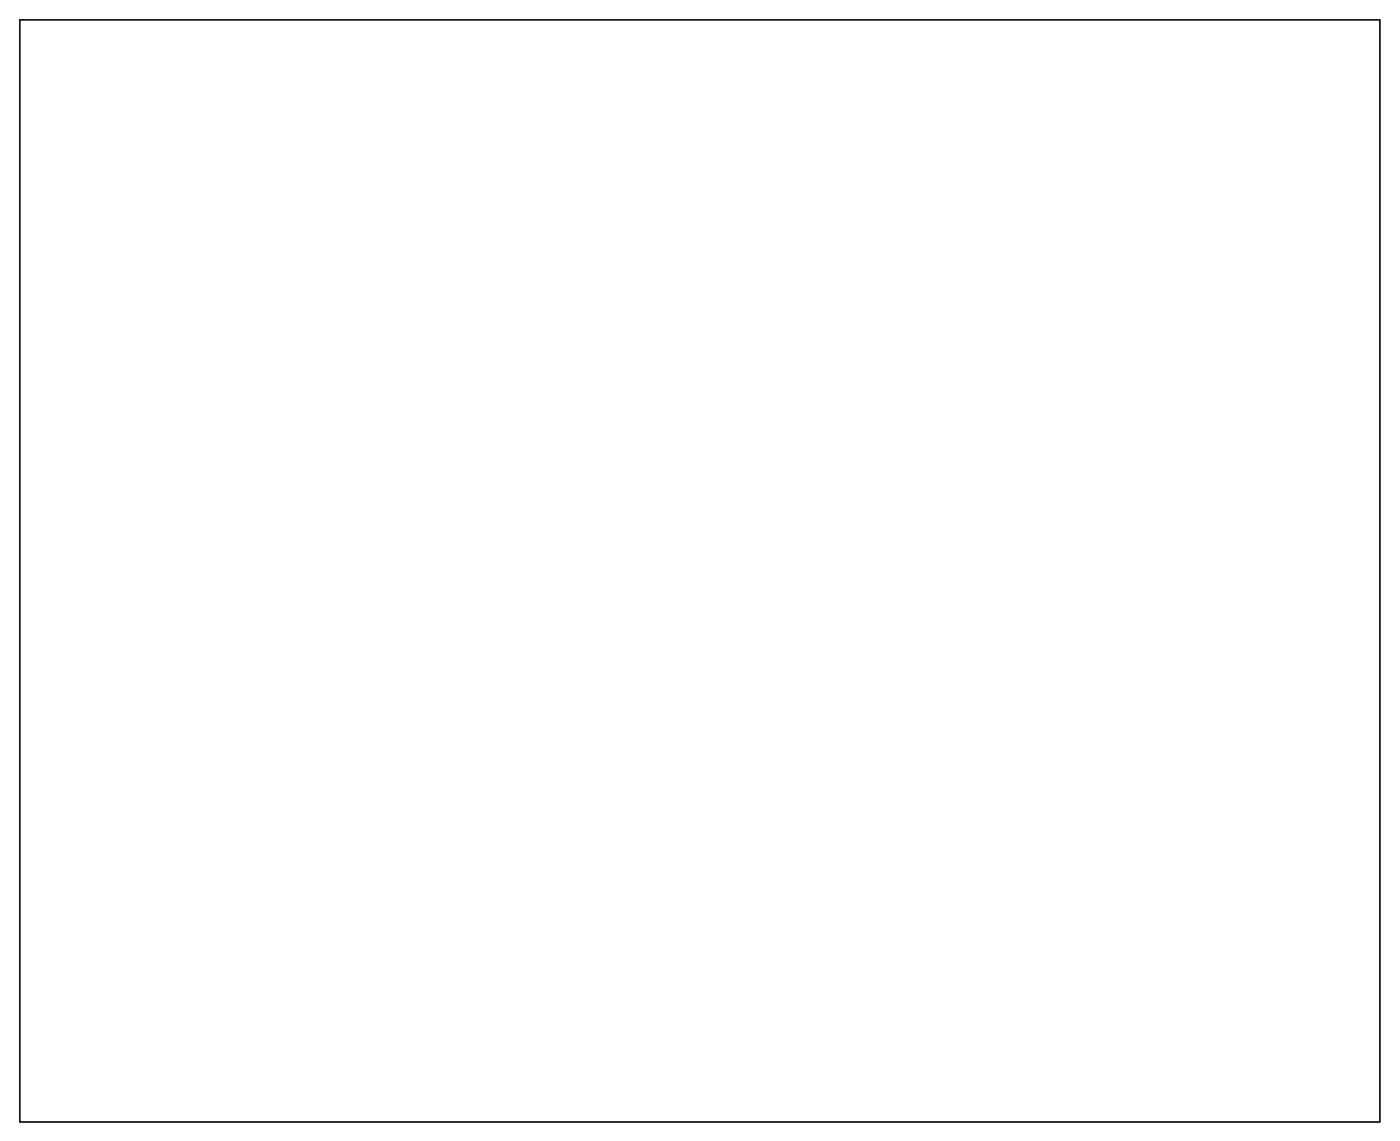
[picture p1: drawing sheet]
<svg xmlns="http://www.w3.org/2000/svg" width="256mm" height="209mm" viewBox="0 0 256 209" stroke-linecap="round" stroke-linejoin="round" font-family="sans-serif">
<path d="M3.6 3.6h249.2v201.8h-249.2z" fill="none" stroke="#000" stroke-width=".2"/>
<path d="M3.6 3.6v201.8h249.2v-201.8zM3.6 3.6h249.2v201.8h-249.2z" fill="#000"/>
<path d="M110.4 43.9h1.4v1.3h-1.4z" fill="#fff"/>
<path d="M110.4 43.9h1.4v1.3h-1.4z" fill="none" stroke="#fff" stroke-width=".76" stroke-linecap="butt"/>
<circle cx="111.1" cy="44.5" r=".7" fill="#fff"/>
<circle cx="111.1" cy="44.5" r=".7" fill="none" stroke="#fff" stroke-width=".76" stroke-linecap="butt"/>
<circle cx="118.7" cy="44.5" r=".7" fill="#fff"/>
<circle cx="118.7" cy="44.5" r=".7" fill="none" stroke="#fff" stroke-width=".76" stroke-linecap="butt"/>
<circle cx="111.1" cy="42" r=".7" fill="#fff"/>
<circle cx="111.1" cy="42" r=".7" fill="none" stroke="#fff" stroke-width=".76" stroke-linecap="butt"/>
<circle cx="118.7" cy="42" r=".7" fill="#fff"/>
<circle cx="118.7" cy="42" r=".7" fill="none" stroke="#fff" stroke-width=".76" stroke-linecap="butt"/>
<circle cx="111.1" cy="39.5" r=".7" fill="#fff"/>
<circle cx="111.1" cy="39.5" r=".7" fill="none" stroke="#fff" stroke-width=".76" stroke-linecap="butt"/>
<circle cx="118.7" cy="39.5" r=".7" fill="#fff"/>
<circle cx="118.7" cy="39.5" r=".7" fill="none" stroke="#fff" stroke-width=".76" stroke-linecap="butt"/>
<circle cx="111.1" cy="36.9" r=".7" fill="#fff"/>
<circle cx="111.1" cy="36.9" r=".7" fill="none" stroke="#fff" stroke-width=".76" stroke-linecap="butt"/>
<circle cx="118.7" cy="36.9" r=".7" fill="#fff"/>
<circle cx="118.7" cy="36.9" r=".7" fill="none" stroke="#fff" stroke-width=".76" stroke-linecap="butt"/>
<circle cx="111.1" cy="34.4" r=".7" fill="#fff"/>
<circle cx="111.1" cy="34.4" r=".7" fill="none" stroke="#fff" stroke-width=".76" stroke-linecap="butt"/>
<circle cx="118.7" cy="34.4" r=".7" fill="#fff"/>
<circle cx="118.7" cy="34.4" r=".7" fill="none" stroke="#fff" stroke-width=".76" stroke-linecap="butt"/>
<circle cx="111.1" cy="31.8" r=".7" fill="#fff"/>
<circle cx="111.1" cy="31.8" r=".7" fill="none" stroke="#fff" stroke-width=".76" stroke-linecap="butt"/>
<circle cx="118.7" cy="31.8" r=".7" fill="#fff"/>
<circle cx="118.7" cy="31.8" r=".7" fill="none" stroke="#fff" stroke-width=".76" stroke-linecap="butt"/>
<circle cx="111.1" cy="29.3" r=".7" fill="#fff"/>
<circle cx="111.1" cy="29.3" r=".7" fill="none" stroke="#fff" stroke-width=".76" stroke-linecap="butt"/>
<circle cx="118.7" cy="29.3" r=".7" fill="#fff"/>
<circle cx="118.7" cy="29.3" r=".7" fill="none" stroke="#fff" stroke-width=".76" stroke-linecap="butt"/>
<circle cx="111.1" cy="26.8" r=".7" fill="#fff"/>
<circle cx="111.1" cy="26.8" r=".7" fill="none" stroke="#fff" stroke-width=".76" stroke-linecap="butt"/>
<circle cx="118.7" cy="26.8" r=".7" fill="#fff"/>
<circle cx="118.7" cy="26.8" r=".7" fill="none" stroke="#fff" stroke-width=".76" stroke-linecap="butt"/>
<path d="M151.1 43.8h1.4v1.4h-1.4z" fill="#fff"/>
<path d="M151.1 43.8h1.4v1.4h-1.4z" fill="none" stroke="#fff" stroke-width=".76" stroke-linecap="butt"/>
<circle cx="151.8" cy="44.5" r=".7" fill="#fff"/>
<circle cx="151.8" cy="44.5" r=".7" fill="none" stroke="#fff" stroke-width=".76" stroke-linecap="butt"/>
<circle cx="159.4" cy="44.5" r=".7" fill="#fff"/>
<circle cx="159.4" cy="44.5" r=".7" fill="none" stroke="#fff" stroke-width=".76" stroke-linecap="butt"/>
<circle cx="151.8" cy="42" r=".7" fill="#fff"/>
<circle cx="151.8" cy="42" r=".7" fill="none" stroke="#fff" stroke-width=".76" stroke-linecap="butt"/>
<circle cx="159.4" cy="42" r=".7" fill="#fff"/>
<circle cx="159.4" cy="42" r=".7" fill="none" stroke="#fff" stroke-width=".76" stroke-linecap="butt"/>
<circle cx="151.8" cy="39.5" r=".7" fill="#fff"/>
<circle cx="151.8" cy="39.5" r=".7" fill="none" stroke="#fff" stroke-width=".76" stroke-linecap="butt"/>
<circle cx="159.4" cy="39.5" r=".7" fill="#fff"/>
<circle cx="159.4" cy="39.5" r=".7" fill="none" stroke="#fff" stroke-width=".76" stroke-linecap="butt"/>
<circle cx="151.8" cy="36.9" r=".7" fill="#fff"/>
<circle cx="151.8" cy="36.9" r=".7" fill="none" stroke="#fff" stroke-width=".76" stroke-linecap="butt"/>
<circle cx="159.4" cy="36.9" r=".7" fill="#fff"/>
<circle cx="159.4" cy="36.9" r=".7" fill="none" stroke="#fff" stroke-width=".76" stroke-linecap="butt"/>
<circle cx="151.8" cy="34.4" r=".7" fill="#fff"/>
<circle cx="151.8" cy="34.4" r=".7" fill="none" stroke="#fff" stroke-width=".76" stroke-linecap="butt"/>
<circle cx="159.4" cy="34.4" r=".7" fill="#fff"/>
<circle cx="159.4" cy="34.4" r=".7" fill="none" stroke="#fff" stroke-width=".76" stroke-linecap="butt"/>
<circle cx="151.8" cy="31.8" r=".7" fill="#fff"/>
<circle cx="151.8" cy="31.8" r=".7" fill="none" stroke="#fff" stroke-width=".76" stroke-linecap="butt"/>
<circle cx="159.4" cy="31.8" r=".7" fill="#fff"/>
<circle cx="159.4" cy="31.8" r=".7" fill="none" stroke="#fff" stroke-width=".76" stroke-linecap="butt"/>
<circle cx="151.8" cy="29.3" r=".7" fill="#fff"/>
<circle cx="151.8" cy="29.3" r=".7" fill="none" stroke="#fff" stroke-width=".76" stroke-linecap="butt"/>
<circle cx="159.4" cy="29.3" r=".7" fill="#fff"/>
<circle cx="159.4" cy="29.3" r=".7" fill="none" stroke="#fff" stroke-width=".76" stroke-linecap="butt"/>
<circle cx="151.8" cy="26.8" r=".7" fill="#fff"/>
<circle cx="151.8" cy="26.8" r=".7" fill="none" stroke="#fff" stroke-width=".76" stroke-linecap="butt"/>
<circle cx="159.4" cy="26.8" r=".7" fill="#fff"/>
<circle cx="159.4" cy="26.8" r=".7" fill="none" stroke="#fff" stroke-width=".76" stroke-linecap="butt"/>
<path d="M191.7 43.8h1.4v1.4h-1.4z" fill="#fff"/>
<path d="M191.7 43.8h1.4v1.4h-1.4z" fill="none" stroke="#fff" stroke-width=".76" stroke-linecap="butt"/>
<circle cx="192.4" cy="44.5" r=".7" fill="#fff"/>
<circle cx="192.4" cy="44.5" r=".7" fill="none" stroke="#fff" stroke-width=".76" stroke-linecap="butt"/>
<circle cx="200.1" cy="44.5" r=".7" fill="#fff"/>
<circle cx="200.1" cy="44.5" r=".7" fill="none" stroke="#fff" stroke-width=".76" stroke-linecap="butt"/>
<circle cx="192.4" cy="42" r=".7" fill="#fff"/>
<circle cx="192.4" cy="42" r=".7" fill="none" stroke="#fff" stroke-width=".76" stroke-linecap="butt"/>
<circle cx="200.1" cy="42" r=".7" fill="#fff"/>
<circle cx="200.1" cy="42" r=".7" fill="none" stroke="#fff" stroke-width=".76" stroke-linecap="butt"/>
<circle cx="192.4" cy="39.5" r=".7" fill="#fff"/>
<circle cx="192.4" cy="39.5" r=".7" fill="none" stroke="#fff" stroke-width=".76" stroke-linecap="butt"/>
<circle cx="200.1" cy="39.5" r=".7" fill="#fff"/>
<circle cx="200.1" cy="39.5" r=".7" fill="none" stroke="#fff" stroke-width=".76" stroke-linecap="butt"/>
<circle cx="192.4" cy="36.9" r=".7" fill="#fff"/>
<circle cx="192.4" cy="36.9" r=".7" fill="none" stroke="#fff" stroke-width=".76" stroke-linecap="butt"/>
<circle cx="200.1" cy="36.9" r=".7" fill="#fff"/>
<circle cx="200.1" cy="36.9" r=".7" fill="none" stroke="#fff" stroke-width=".76" stroke-linecap="butt"/>
<circle cx="192.4" cy="34.4" r=".7" fill="#fff"/>
<circle cx="192.4" cy="34.4" r=".7" fill="none" stroke="#fff" stroke-width=".76" stroke-linecap="butt"/>
<circle cx="200.1" cy="34.4" r=".7" fill="#fff"/>
<circle cx="200.1" cy="34.4" r=".7" fill="none" stroke="#fff" stroke-width=".76" stroke-linecap="butt"/>
<circle cx="192.4" cy="31.8" r=".7" fill="#fff"/>
<circle cx="192.4" cy="31.8" r=".7" fill="none" stroke="#fff" stroke-width=".76" stroke-linecap="butt"/>
<circle cx="200.1" cy="31.8" r=".7" fill="#fff"/>
<circle cx="200.1" cy="31.8" r=".7" fill="none" stroke="#fff" stroke-width=".76" stroke-linecap="butt"/>
<circle cx="192.4" cy="29.3" r=".7" fill="#fff"/>
<circle cx="192.4" cy="29.3" r=".7" fill="none" stroke="#fff" stroke-width=".76" stroke-linecap="butt"/>
<circle cx="200.1" cy="29.3" r=".7" fill="#fff"/>
<circle cx="200.1" cy="29.3" r=".7" fill="none" stroke="#fff" stroke-width=".76" stroke-linecap="butt"/>
<circle cx="192.4" cy="26.8" r=".7" fill="#fff"/>
<circle cx="192.4" cy="26.8" r=".7" fill="none" stroke="#fff" stroke-width=".76" stroke-linecap="butt"/>
<circle cx="200.1" cy="26.8" r=".7" fill="#fff"/>
<circle cx="200.1" cy="26.8" r=".7" fill="none" stroke="#fff" stroke-width=".76" stroke-linecap="butt"/>
<circle cx="126.4" cy="39.5" r=".7" fill="#fff"/>
<circle cx="126.4" cy="39.5" r=".7" fill="none" stroke="#fff" stroke-width=".76" stroke-linecap="butt"/>
<circle cx="126.4" cy="29.3" r=".7" fill="#fff"/>
<circle cx="126.4" cy="29.3" r=".7" fill="none" stroke="#fff" stroke-width=".76" stroke-linecap="butt"/>
<circle cx="128.9" cy="39.5" r=".7" fill="#fff"/>
<circle cx="128.9" cy="39.5" r=".7" fill="none" stroke="#fff" stroke-width=".76" stroke-linecap="butt"/>
<circle cx="128.9" cy="29.3" r=".7" fill="#fff"/>
<circle cx="128.9" cy="29.3" r=".7" fill="none" stroke="#fff" stroke-width=".76" stroke-linecap="butt"/>
<circle cx="131.5" cy="39.5" r=".7" fill="#fff"/>
<circle cx="131.5" cy="39.5" r=".7" fill="none" stroke="#fff" stroke-width=".76" stroke-linecap="butt"/>
<circle cx="131.5" cy="29.3" r=".7" fill="#fff"/>
<circle cx="131.5" cy="29.3" r=".7" fill="none" stroke="#fff" stroke-width=".76" stroke-linecap="butt"/>
<circle cx="134" cy="39.5" r=".7" fill="#fff"/>
<circle cx="134" cy="39.5" r=".7" fill="none" stroke="#fff" stroke-width=".76" stroke-linecap="butt"/>
<circle cx="134" cy="29.3" r=".7" fill="#fff"/>
<circle cx="134" cy="29.3" r=".7" fill="none" stroke="#fff" stroke-width=".76" stroke-linecap="butt"/>
<circle cx="136.6" cy="39.5" r=".7" fill="#fff"/>
<circle cx="136.6" cy="39.5" r=".7" fill="none" stroke="#fff" stroke-width=".76" stroke-linecap="butt"/>
<circle cx="136.6" cy="29.3" r=".7" fill="#fff"/>
<circle cx="136.6" cy="29.3" r=".7" fill="none" stroke="#fff" stroke-width=".76" stroke-linecap="butt"/>
<circle cx="139.1" cy="39.5" r=".7" fill="#fff"/>
<circle cx="139.1" cy="39.5" r=".7" fill="none" stroke="#fff" stroke-width=".76" stroke-linecap="butt"/>
<circle cx="139.1" cy="29.3" r=".7" fill="#fff"/>
<circle cx="139.1" cy="29.3" r=".7" fill="none" stroke="#fff" stroke-width=".76" stroke-linecap="butt"/>
<circle cx="141.6" cy="39.5" r=".7" fill="#fff"/>
<circle cx="141.6" cy="39.5" r=".7" fill="none" stroke="#fff" stroke-width=".76" stroke-linecap="butt"/>
<circle cx="141.6" cy="29.3" r=".7" fill="#fff"/>
<circle cx="141.6" cy="29.3" r=".7" fill="none" stroke="#fff" stroke-width=".76" stroke-linecap="butt"/>
<circle cx="144.2" cy="39.5" r=".7" fill="#fff"/>
<circle cx="144.2" cy="39.5" r=".7" fill="none" stroke="#fff" stroke-width=".76" stroke-linecap="butt"/>
<circle cx="144.2" cy="29.3" r=".7" fill="#fff"/>
<circle cx="144.2" cy="29.3" r=".7" fill="none" stroke="#fff" stroke-width=".76" stroke-linecap="butt"/>
<circle cx="167" cy="39.5" r=".7" fill="#fff"/>
<circle cx="167" cy="39.5" r=".7" fill="none" stroke="#fff" stroke-width=".76" stroke-linecap="butt"/>
<circle cx="167" cy="29.3" r=".7" fill="#fff"/>
<circle cx="167" cy="29.3" r=".7" fill="none" stroke="#fff" stroke-width=".76" stroke-linecap="butt"/>
<circle cx="169.6" cy="39.5" r=".7" fill="#fff"/>
<circle cx="169.6" cy="39.5" r=".7" fill="none" stroke="#fff" stroke-width=".76" stroke-linecap="butt"/>
<circle cx="169.6" cy="29.3" r=".7" fill="#fff"/>
<circle cx="169.6" cy="29.3" r=".7" fill="none" stroke="#fff" stroke-width=".76" stroke-linecap="butt"/>
<circle cx="172.1" cy="39.5" r=".7" fill="#fff"/>
<circle cx="172.1" cy="39.5" r=".7" fill="none" stroke="#fff" stroke-width=".76" stroke-linecap="butt"/>
<circle cx="172.1" cy="29.3" r=".7" fill="#fff"/>
<circle cx="172.1" cy="29.3" r=".7" fill="none" stroke="#fff" stroke-width=".76" stroke-linecap="butt"/>
<circle cx="174.7" cy="39.5" r=".7" fill="#fff"/>
<circle cx="174.7" cy="39.5" r=".7" fill="none" stroke="#fff" stroke-width=".76" stroke-linecap="butt"/>
<circle cx="174.7" cy="29.3" r=".7" fill="#fff"/>
<circle cx="174.7" cy="29.3" r=".7" fill="none" stroke="#fff" stroke-width=".76" stroke-linecap="butt"/>
<circle cx="177.2" cy="39.5" r=".7" fill="#fff"/>
<circle cx="177.2" cy="39.5" r=".7" fill="none" stroke="#fff" stroke-width=".76" stroke-linecap="butt"/>
<circle cx="177.2" cy="29.3" r=".7" fill="#fff"/>
<circle cx="177.2" cy="29.3" r=".7" fill="none" stroke="#fff" stroke-width=".76" stroke-linecap="butt"/>
<circle cx="179.7" cy="39.5" r=".7" fill="#fff"/>
<circle cx="179.7" cy="39.5" r=".7" fill="none" stroke="#fff" stroke-width=".76" stroke-linecap="butt"/>
<circle cx="179.7" cy="29.3" r=".7" fill="#fff"/>
<circle cx="179.7" cy="29.3" r=".7" fill="none" stroke="#fff" stroke-width=".76" stroke-linecap="butt"/>
<circle cx="182.3" cy="39.5" r=".7" fill="#fff"/>
<circle cx="182.3" cy="39.5" r=".7" fill="none" stroke="#fff" stroke-width=".76" stroke-linecap="butt"/>
<circle cx="182.3" cy="29.3" r=".7" fill="#fff"/>
<circle cx="182.3" cy="29.3" r=".7" fill="none" stroke="#fff" stroke-width=".76" stroke-linecap="butt"/>
<circle cx="184.8" cy="39.5" r=".7" fill="#fff"/>
<circle cx="184.8" cy="39.5" r=".7" fill="none" stroke="#fff" stroke-width=".76" stroke-linecap="butt"/>
<circle cx="184.8" cy="29.3" r=".7" fill="#fff"/>
<circle cx="184.8" cy="29.3" r=".7" fill="none" stroke="#fff" stroke-width=".76" stroke-linecap="butt"/>
<circle cx="187.4" cy="179.2" r=".7" fill="#fff"/>
<circle cx="187.4" cy="179.2" r=".7" fill="none" stroke="#fff" stroke-width=".76" stroke-linecap="butt"/>
<circle cx="187.4" cy="169" r=".7" fill="#fff"/>
<circle cx="187.4" cy="169" r=".7" fill="none" stroke="#fff" stroke-width=".76" stroke-linecap="butt"/>
<circle cx="182.3" cy="179.2" r=".7" fill="#fff"/>
<circle cx="182.3" cy="179.2" r=".7" fill="none" stroke="#fff" stroke-width=".76" stroke-linecap="butt"/>
<circle cx="182.3" cy="169" r=".7" fill="#fff"/>
<circle cx="182.3" cy="169" r=".7" fill="none" stroke="#fff" stroke-width=".76" stroke-linecap="butt"/>
<circle cx="162" cy="179.2" r=".7" fill="#fff"/>
<circle cx="162" cy="179.2" r=".7" fill="none" stroke="#fff" stroke-width=".76" stroke-linecap="butt"/>
<circle cx="162" cy="169" r=".7" fill="#fff"/>
<circle cx="162" cy="169" r=".7" fill="none" stroke="#fff" stroke-width=".76" stroke-linecap="butt"/>
<circle cx="172.1" cy="179.2" r=".7" fill="#fff"/>
<circle cx="172.1" cy="179.2" r=".7" fill="none" stroke="#fff" stroke-width=".76" stroke-linecap="butt"/>
<circle cx="172.1" cy="169" r=".7" fill="#fff"/>
<circle cx="172.1" cy="169" r=".7" fill="none" stroke="#fff" stroke-width=".76" stroke-linecap="butt"/>
<circle cx="177.2" cy="179.2" r=".7" fill="#fff"/>
<circle cx="177.2" cy="179.2" r=".7" fill="none" stroke="#fff" stroke-width=".76" stroke-linecap="butt"/>
<circle cx="177.2" cy="169" r=".7" fill="#fff"/>
<circle cx="177.2" cy="169" r=".7" fill="none" stroke="#fff" stroke-width=".76" stroke-linecap="butt"/>
<circle cx="197.5" cy="179.2" r=".7" fill="#fff"/>
<circle cx="197.5" cy="179.2" r=".7" fill="none" stroke="#fff" stroke-width=".76" stroke-linecap="butt"/>
<circle cx="197.5" cy="169" r=".7" fill="#fff"/>
<circle cx="197.5" cy="169" r=".7" fill="none" stroke="#fff" stroke-width=".76" stroke-linecap="butt"/>
<circle cx="212.8" cy="179.2" r=".7" fill="#fff"/>
<circle cx="212.8" cy="179.2" r=".7" fill="none" stroke="#fff" stroke-width=".76" stroke-linecap="butt"/>
<circle cx="212.8" cy="169" r=".7" fill="#fff"/>
<circle cx="212.8" cy="169" r=".7" fill="none" stroke="#fff" stroke-width=".76" stroke-linecap="butt"/>
<circle cx="167" cy="179.2" r=".7" fill="#fff"/>
<circle cx="167" cy="179.2" r=".7" fill="none" stroke="#fff" stroke-width=".76" stroke-linecap="butt"/>
<circle cx="167" cy="169" r=".7" fill="#fff"/>
<circle cx="167" cy="169" r=".7" fill="none" stroke="#fff" stroke-width=".76" stroke-linecap="butt"/>
<circle cx="207.7" cy="179.2" r=".7" fill="#fff"/>
<circle cx="207.7" cy="179.2" r=".7" fill="none" stroke="#fff" stroke-width=".76" stroke-linecap="butt"/>
<circle cx="207.7" cy="169" r=".7" fill="#fff"/>
<circle cx="207.7" cy="169" r=".7" fill="none" stroke="#fff" stroke-width=".76" stroke-linecap="butt"/>
<circle cx="202.6" cy="179.2" r=".7" fill="#fff"/>
<circle cx="202.6" cy="179.2" r=".7" fill="none" stroke="#fff" stroke-width=".76" stroke-linecap="butt"/>
<circle cx="202.6" cy="169" r=".7" fill="#fff"/>
<circle cx="202.6" cy="169" r=".7" fill="none" stroke="#fff" stroke-width=".76" stroke-linecap="butt"/>
<circle cx="192.4" cy="179.2" r=".7" fill="#fff"/>
<circle cx="192.4" cy="179.2" r=".7" fill="none" stroke="#fff" stroke-width=".76" stroke-linecap="butt"/>
<circle cx="192.4" cy="169" r=".7" fill="#fff"/>
<circle cx="192.4" cy="169" r=".7" fill="none" stroke="#fff" stroke-width=".76" stroke-linecap="butt"/>
<circle cx="70.5" cy="166.5" r=".7" fill="#fff"/>
<circle cx="70.5" cy="166.5" r=".7" fill="none" stroke="#fff" stroke-width=".76" stroke-linecap="butt"/>
<circle cx="80.7" cy="166.5" r=".7" fill="#fff"/>
<circle cx="80.7" cy="166.5" r=".7" fill="none" stroke="#fff" stroke-width=".76" stroke-linecap="butt"/>
<circle cx="70.5" cy="163.9" r=".7" fill="#fff"/>
<circle cx="70.5" cy="163.9" r=".7" fill="none" stroke="#fff" stroke-width=".76" stroke-linecap="butt"/>
<circle cx="80.7" cy="163.9" r=".7" fill="#fff"/>
<circle cx="80.7" cy="163.9" r=".7" fill="none" stroke="#fff" stroke-width=".76" stroke-linecap="butt"/>
<circle cx="146.7" cy="179.2" r=".7" fill="#fff"/>
<circle cx="146.7" cy="179.2" r=".7" fill="none" stroke="#fff" stroke-width=".76" stroke-linecap="butt"/>
<circle cx="146.7" cy="169" r=".7" fill="#fff"/>
<circle cx="146.7" cy="169" r=".7" fill="none" stroke="#fff" stroke-width=".76" stroke-linecap="butt"/>
<circle cx="217.8" cy="179.2" r=".7" fill="#fff"/>
<circle cx="217.8" cy="179.2" r=".7" fill="none" stroke="#fff" stroke-width=".76" stroke-linecap="butt"/>
<circle cx="217.8" cy="169" r=".7" fill="#fff"/>
<circle cx="217.8" cy="169" r=".7" fill="none" stroke="#fff" stroke-width=".76" stroke-linecap="butt"/>
<circle cx="70.5" cy="171.5" r=".7" fill="#fff"/>
<circle cx="70.5" cy="171.5" r=".7" fill="none" stroke="#fff" stroke-width=".76" stroke-linecap="butt"/>
<circle cx="80.7" cy="171.5" r=".7" fill="#fff"/>
<circle cx="80.7" cy="171.5" r=".7" fill="none" stroke="#fff" stroke-width=".76" stroke-linecap="butt"/>
<circle cx="70.5" cy="169" r=".7" fill="#fff"/>
<circle cx="70.5" cy="169" r=".7" fill="none" stroke="#fff" stroke-width=".76" stroke-linecap="butt"/>
<circle cx="80.7" cy="169" r=".7" fill="#fff"/>
<circle cx="80.7" cy="169" r=".7" fill="none" stroke="#fff" stroke-width=".76" stroke-linecap="butt"/>
<circle cx="70.5" cy="161.4" r=".7" fill="#fff"/>
<circle cx="70.5" cy="161.4" r=".7" fill="none" stroke="#fff" stroke-width=".76" stroke-linecap="butt"/>
<circle cx="80.7" cy="161.4" r=".7" fill="#fff"/>
<circle cx="80.7" cy="161.4" r=".7" fill="none" stroke="#fff" stroke-width=".76" stroke-linecap="butt"/>
<circle cx="156.9" cy="179.2" r=".7" fill="#fff"/>
<circle cx="156.9" cy="179.2" r=".7" fill="none" stroke="#fff" stroke-width=".76" stroke-linecap="butt"/>
<circle cx="156.9" cy="169" r=".7" fill="#fff"/>
<circle cx="156.9" cy="169" r=".7" fill="none" stroke="#fff" stroke-width=".76" stroke-linecap="butt"/>
<circle cx="70.5" cy="158.8" r=".7" fill="#fff"/>
<circle cx="70.5" cy="158.8" r=".7" fill="none" stroke="#fff" stroke-width=".76" stroke-linecap="butt"/>
<circle cx="80.7" cy="158.8" r=".7" fill="#fff"/>
<circle cx="80.7" cy="158.8" r=".7" fill="none" stroke="#fff" stroke-width=".76" stroke-linecap="butt"/>
<circle cx="151.8" cy="179.2" r=".7" fill="#fff"/>
<circle cx="151.8" cy="179.2" r=".7" fill="none" stroke="#fff" stroke-width=".76" stroke-linecap="butt"/>
<circle cx="151.8" cy="169" r=".7" fill="#fff"/>
<circle cx="151.8" cy="169" r=".7" fill="none" stroke="#fff" stroke-width=".76" stroke-linecap="butt"/>
<circle cx="70.5" cy="153.8" r=".7" fill="#fff"/>
<circle cx="70.5" cy="153.8" r=".7" fill="none" stroke="#fff" stroke-width=".76" stroke-linecap="butt"/>
<circle cx="80.7" cy="153.8" r=".7" fill="#fff"/>
<circle cx="80.7" cy="153.8" r=".7" fill="none" stroke="#fff" stroke-width=".76" stroke-linecap="butt"/>
<circle cx="70.5" cy="156.3" r=".7" fill="#fff"/>
<circle cx="70.5" cy="156.3" r=".7" fill="none" stroke="#fff" stroke-width=".76" stroke-linecap="butt"/>
<circle cx="80.7" cy="156.3" r=".7" fill="#fff"/>
<circle cx="80.7" cy="156.3" r=".7" fill="none" stroke="#fff" stroke-width=".76" stroke-linecap="butt"/>
<circle cx="141.6" cy="179.2" r=".7" fill="#fff"/>
<circle cx="141.6" cy="179.2" r=".7" fill="none" stroke="#fff" stroke-width=".76" stroke-linecap="butt"/>
<circle cx="141.6" cy="169" r=".7" fill="#fff"/>
<circle cx="141.6" cy="169" r=".7" fill="none" stroke="#fff" stroke-width=".76" stroke-linecap="butt"/>
<circle cx="220.4" cy="97.9" r=".7" fill="#fff"/>
<circle cx="220.4" cy="97.9" r=".7" fill="none" stroke="#fff" stroke-width=".76" stroke-linecap="butt"/>
<circle cx="220.4" cy="87.7" r=".7" fill="#fff"/>
<circle cx="220.4" cy="87.7" r=".7" fill="none" stroke="#fff" stroke-width=".76" stroke-linecap="butt"/>
<circle cx="103.5" cy="39.5" r=".7" fill="#fff"/>
<circle cx="103.5" cy="39.5" r=".7" fill="none" stroke="#fff" stroke-width=".76" stroke-linecap="butt"/>
<circle cx="103.5" cy="29.3" r=".7" fill="#fff"/>
<circle cx="103.5" cy="29.3" r=".7" fill="none" stroke="#fff" stroke-width=".76" stroke-linecap="butt"/>
<circle cx="106.1" cy="97.9" r=".7" fill="#fff"/>
<circle cx="106.1" cy="97.9" r=".7" fill="none" stroke="#fff" stroke-width=".76" stroke-linecap="butt"/>
<circle cx="106.1" cy="87.7" r=".7" fill="#fff"/>
<circle cx="106.1" cy="87.7" r=".7" fill="none" stroke="#fff" stroke-width=".76" stroke-linecap="butt"/>
<circle cx="225.5" cy="97.9" r=".7" fill="#fff"/>
<circle cx="225.5" cy="97.9" r=".7" fill="none" stroke="#fff" stroke-width=".76" stroke-linecap="butt"/>
<circle cx="225.5" cy="87.7" r=".7" fill="#fff"/>
<circle cx="225.5" cy="87.7" r=".7" fill="none" stroke="#fff" stroke-width=".76" stroke-linecap="butt"/>
<circle cx="111.2" cy="97.9" r=".7" fill="#fff"/>
<circle cx="111.2" cy="97.9" r=".7" fill="none" stroke="#fff" stroke-width=".76" stroke-linecap="butt"/>
<circle cx="111.2" cy="87.7" r=".7" fill="#fff"/>
<circle cx="111.2" cy="87.7" r=".7" fill="none" stroke="#fff" stroke-width=".76" stroke-linecap="butt"/>
<circle cx="116.2" cy="97.9" r=".7" fill="#fff"/>
<circle cx="116.2" cy="97.9" r=".7" fill="none" stroke="#fff" stroke-width=".76" stroke-linecap="butt"/>
<circle cx="116.2" cy="87.7" r=".7" fill="#fff"/>
<circle cx="116.2" cy="87.7" r=".7" fill="none" stroke="#fff" stroke-width=".76" stroke-linecap="butt"/>
<circle cx="101" cy="39.5" r=".7" fill="#fff"/>
<circle cx="101" cy="39.5" r=".7" fill="none" stroke="#fff" stroke-width=".76" stroke-linecap="butt"/>
<circle cx="101" cy="29.3" r=".7" fill="#fff"/>
<circle cx="101" cy="29.3" r=".7" fill="none" stroke="#fff" stroke-width=".76" stroke-linecap="butt"/>
<circle cx="207.7" cy="39.5" r=".7" fill="#fff"/>
<circle cx="207.7" cy="39.5" r=".7" fill="none" stroke="#fff" stroke-width=".76" stroke-linecap="butt"/>
<circle cx="207.7" cy="29.3" r=".7" fill="#fff"/>
<circle cx="207.7" cy="29.3" r=".7" fill="none" stroke="#fff" stroke-width=".76" stroke-linecap="butt"/>
<circle cx="98.5" cy="39.5" r=".7" fill="#fff"/>
<circle cx="98.5" cy="39.5" r=".7" fill="none" stroke="#fff" stroke-width=".76" stroke-linecap="butt"/>
<circle cx="98.5" cy="29.3" r=".7" fill="#fff"/>
<circle cx="98.5" cy="29.3" r=".7" fill="none" stroke="#fff" stroke-width=".76" stroke-linecap="butt"/>
<circle cx="210.2" cy="39.5" r=".7" fill="#fff"/>
<circle cx="210.2" cy="39.5" r=".7" fill="none" stroke="#fff" stroke-width=".76" stroke-linecap="butt"/>
<circle cx="210.2" cy="29.3" r=".7" fill="#fff"/>
<circle cx="210.2" cy="29.3" r=".7" fill="none" stroke="#fff" stroke-width=".76" stroke-linecap="butt"/>
<circle cx="215.3" cy="39.5" r=".7" fill="#fff"/>
<circle cx="215.3" cy="39.5" r=".7" fill="none" stroke="#fff" stroke-width=".76" stroke-linecap="butt"/>
<circle cx="215.3" cy="29.3" r=".7" fill="#fff"/>
<circle cx="215.3" cy="29.3" r=".7" fill="none" stroke="#fff" stroke-width=".76" stroke-linecap="butt"/>
<circle cx="212.8" cy="39.5" r=".7" fill="#fff"/>
<circle cx="212.8" cy="39.5" r=".7" fill="none" stroke="#fff" stroke-width=".76" stroke-linecap="butt"/>
<circle cx="212.8" cy="29.3" r=".7" fill="#fff"/>
<circle cx="212.8" cy="29.3" r=".7" fill="none" stroke="#fff" stroke-width=".76" stroke-linecap="butt"/>
<circle cx="95.9" cy="39.5" r=".7" fill="#fff"/>
<circle cx="95.9" cy="39.5" r=".7" fill="none" stroke="#fff" stroke-width=".76" stroke-linecap="butt"/>
<circle cx="95.9" cy="29.3" r=".7" fill="#fff"/>
<circle cx="95.9" cy="29.3" r=".7" fill="none" stroke="#fff" stroke-width=".76" stroke-linecap="butt"/>
<circle cx="230.5" cy="97.9" r=".7" fill="#fff"/>
<circle cx="230.5" cy="97.9" r=".7" fill="none" stroke="#fff" stroke-width=".76" stroke-linecap="butt"/>
<circle cx="230.5" cy="87.7" r=".7" fill="#fff"/>
<circle cx="230.5" cy="87.7" r=".7" fill="none" stroke="#fff" stroke-width=".76" stroke-linecap="butt"/>
<circle cx="200.1" cy="97.9" r=".7" fill="#fff"/>
<circle cx="200.1" cy="97.9" r=".7" fill="none" stroke="#fff" stroke-width=".76" stroke-linecap="butt"/>
<circle cx="200.1" cy="87.7" r=".7" fill="#fff"/>
<circle cx="200.1" cy="87.7" r=".7" fill="none" stroke="#fff" stroke-width=".76" stroke-linecap="butt"/>
<circle cx="210.2" cy="97.9" r=".7" fill="#fff"/>
<circle cx="210.2" cy="97.9" r=".7" fill="none" stroke="#fff" stroke-width=".76" stroke-linecap="butt"/>
<circle cx="210.2" cy="87.7" r=".7" fill="#fff"/>
<circle cx="210.2" cy="87.7" r=".7" fill="none" stroke="#fff" stroke-width=".76" stroke-linecap="butt"/>
<circle cx="195" cy="97.9" r=".7" fill="#fff"/>
<circle cx="195" cy="97.9" r=".7" fill="none" stroke="#fff" stroke-width=".76" stroke-linecap="butt"/>
<circle cx="195" cy="87.7" r=".7" fill="#fff"/>
<circle cx="195" cy="87.7" r=".7" fill="none" stroke="#fff" stroke-width=".76" stroke-linecap="butt"/>
<circle cx="101" cy="97.9" r=".7" fill="#fff"/>
<circle cx="101" cy="97.9" r=".7" fill="none" stroke="#fff" stroke-width=".76" stroke-linecap="butt"/>
<circle cx="101" cy="87.7" r=".7" fill="#fff"/>
<circle cx="101" cy="87.7" r=".7" fill="none" stroke="#fff" stroke-width=".76" stroke-linecap="butt"/>
<circle cx="215.3" cy="97.9" r=".7" fill="#fff"/>
<circle cx="215.3" cy="97.9" r=".7" fill="none" stroke="#fff" stroke-width=".76" stroke-linecap="butt"/>
<circle cx="215.3" cy="87.7" r=".7" fill="#fff"/>
<circle cx="215.3" cy="87.7" r=".7" fill="none" stroke="#fff" stroke-width=".76" stroke-linecap="butt"/>
<circle cx="95.9" cy="97.9" r=".7" fill="#fff"/>
<circle cx="95.9" cy="97.9" r=".7" fill="none" stroke="#fff" stroke-width=".76" stroke-linecap="butt"/>
<circle cx="95.9" cy="87.7" r=".7" fill="#fff"/>
<circle cx="95.9" cy="87.7" r=".7" fill="none" stroke="#fff" stroke-width=".76" stroke-linecap="butt"/>
<circle cx="85.8" cy="97.9" r=".7" fill="#fff"/>
<circle cx="85.8" cy="97.9" r=".7" fill="none" stroke="#fff" stroke-width=".76" stroke-linecap="butt"/>
<circle cx="85.8" cy="87.7" r=".7" fill="#fff"/>
<circle cx="85.8" cy="87.7" r=".7" fill="none" stroke="#fff" stroke-width=".76" stroke-linecap="butt"/>
<circle cx="90.8" cy="97.9" r=".7" fill="#fff"/>
<circle cx="90.8" cy="97.9" r=".7" fill="none" stroke="#fff" stroke-width=".76" stroke-linecap="butt"/>
<circle cx="90.8" cy="87.7" r=".7" fill="#fff"/>
<circle cx="90.8" cy="87.7" r=".7" fill="none" stroke="#fff" stroke-width=".76" stroke-linecap="butt"/>
<circle cx="80.7" cy="97.9" r=".7" fill="#fff"/>
<circle cx="80.7" cy="97.9" r=".7" fill="none" stroke="#fff" stroke-width=".76" stroke-linecap="butt"/>
<circle cx="80.7" cy="87.7" r=".7" fill="#fff"/>
<circle cx="80.7" cy="87.7" r=".7" fill="none" stroke="#fff" stroke-width=".76" stroke-linecap="butt"/>
<circle cx="205.1" cy="97.9" r=".7" fill="#fff"/>
<circle cx="205.1" cy="97.9" r=".7" fill="none" stroke="#fff" stroke-width=".76" stroke-linecap="butt"/>
<circle cx="205.1" cy="87.7" r=".7" fill="#fff"/>
<circle cx="205.1" cy="87.7" r=".7" fill="none" stroke="#fff" stroke-width=".76" stroke-linecap="butt"/>
<path d="M57.1 54h1.4v1.4h-1.4z" fill="#fff"/>
<path d="M57.1 54h1.4v1.4h-1.4z" fill="none" stroke="#fff" stroke-width=".76" stroke-linecap="butt"/>
<circle cx="57.8" cy="54.7" r=".7" fill="#fff"/>
<circle cx="57.8" cy="54.7" r=".7" fill="none" stroke="#fff" stroke-width=".76" stroke-linecap="butt"/>
<circle cx="65.4" cy="54.7" r=".7" fill="#fff"/>
<circle cx="65.4" cy="54.7" r=".7" fill="none" stroke="#fff" stroke-width=".76" stroke-linecap="butt"/>
<circle cx="57.8" cy="52.2" r=".7" fill="#fff"/>
<circle cx="57.8" cy="52.2" r=".7" fill="none" stroke="#fff" stroke-width=".76" stroke-linecap="butt"/>
<circle cx="65.4" cy="52.2" r=".7" fill="#fff"/>
<circle cx="65.4" cy="52.2" r=".7" fill="none" stroke="#fff" stroke-width=".76" stroke-linecap="butt"/>
<circle cx="57.8" cy="49.6" r=".7" fill="#fff"/>
<circle cx="57.8" cy="49.6" r=".7" fill="none" stroke="#fff" stroke-width=".76" stroke-linecap="butt"/>
<circle cx="65.4" cy="49.6" r=".7" fill="#fff"/>
<circle cx="65.4" cy="49.6" r=".7" fill="none" stroke="#fff" stroke-width=".76" stroke-linecap="butt"/>
<circle cx="57.8" cy="47.1" r=".7" fill="#fff"/>
<circle cx="57.8" cy="47.1" r=".7" fill="none" stroke="#fff" stroke-width=".76" stroke-linecap="butt"/>
<circle cx="65.4" cy="47.1" r=".7" fill="#fff"/>
<circle cx="65.4" cy="47.1" r=".7" fill="none" stroke="#fff" stroke-width=".76" stroke-linecap="butt"/>
<circle cx="57.8" cy="44.5" r=".7" fill="#fff"/>
<circle cx="57.8" cy="44.5" r=".7" fill="none" stroke="#fff" stroke-width=".76" stroke-linecap="butt"/>
<circle cx="65.4" cy="44.5" r=".7" fill="#fff"/>
<circle cx="65.4" cy="44.5" r=".7" fill="none" stroke="#fff" stroke-width=".76" stroke-linecap="butt"/>
<circle cx="57.8" cy="42" r=".7" fill="#fff"/>
<circle cx="57.8" cy="42" r=".7" fill="none" stroke="#fff" stroke-width=".76" stroke-linecap="butt"/>
<circle cx="65.4" cy="42" r=".7" fill="#fff"/>
<circle cx="65.4" cy="42" r=".7" fill="none" stroke="#fff" stroke-width=".76" stroke-linecap="butt"/>
<circle cx="57.8" cy="39.5" r=".7" fill="#fff"/>
<circle cx="57.8" cy="39.5" r=".7" fill="none" stroke="#fff" stroke-width=".76" stroke-linecap="butt"/>
<circle cx="65.4" cy="39.5" r=".7" fill="#fff"/>
<circle cx="65.4" cy="39.5" r=".7" fill="none" stroke="#fff" stroke-width=".76" stroke-linecap="butt"/>
<circle cx="57.8" cy="36.9" r=".7" fill="#fff"/>
<circle cx="57.8" cy="36.9" r=".7" fill="none" stroke="#fff" stroke-width=".76" stroke-linecap="butt"/>
<circle cx="65.4" cy="36.9" r=".7" fill="#fff"/>
<circle cx="65.4" cy="36.9" r=".7" fill="none" stroke="#fff" stroke-width=".76" stroke-linecap="butt"/>
<circle cx="57.8" cy="34.4" r=".7" fill="#fff"/>
<circle cx="57.8" cy="34.4" r=".7" fill="none" stroke="#fff" stroke-width=".76" stroke-linecap="butt"/>
<circle cx="65.4" cy="34.4" r=".7" fill="#fff"/>
<circle cx="65.4" cy="34.4" r=".7" fill="none" stroke="#fff" stroke-width=".76" stroke-linecap="butt"/>
<circle cx="57.8" cy="31.8" r=".7" fill="#fff"/>
<circle cx="57.8" cy="31.8" r=".7" fill="none" stroke="#fff" stroke-width=".76" stroke-linecap="butt"/>
<circle cx="65.4" cy="31.8" r=".7" fill="#fff"/>
<circle cx="65.4" cy="31.8" r=".7" fill="none" stroke="#fff" stroke-width=".76" stroke-linecap="butt"/>
<circle cx="57.8" cy="29.3" r=".7" fill="#fff"/>
<circle cx="57.8" cy="29.3" r=".7" fill="none" stroke="#fff" stroke-width=".76" stroke-linecap="butt"/>
<circle cx="65.4" cy="29.3" r=".7" fill="#fff"/>
<circle cx="65.4" cy="29.3" r=".7" fill="none" stroke="#fff" stroke-width=".76" stroke-linecap="butt"/>
<circle cx="57.8" cy="26.8" r=".7" fill="#fff"/>
<circle cx="57.8" cy="26.8" r=".7" fill="none" stroke="#fff" stroke-width=".76" stroke-linecap="butt"/>
<circle cx="65.4" cy="26.8" r=".7" fill="#fff"/>
<circle cx="65.4" cy="26.8" r=".7" fill="none" stroke="#fff" stroke-width=".76" stroke-linecap="butt"/>
<circle cx="57.8" cy="24.2" r=".7" fill="#fff"/>
<circle cx="57.8" cy="24.2" r=".7" fill="none" stroke="#fff" stroke-width=".76" stroke-linecap="butt"/>
<circle cx="65.4" cy="24.2" r=".7" fill="#fff"/>
<circle cx="65.4" cy="24.2" r=".7" fill="none" stroke="#fff" stroke-width=".76" stroke-linecap="butt"/>
<circle cx="57.8" cy="21.7" r=".7" fill="#fff"/>
<circle cx="57.8" cy="21.7" r=".7" fill="none" stroke="#fff" stroke-width=".76" stroke-linecap="butt"/>
<circle cx="65.4" cy="21.7" r=".7" fill="#fff"/>
<circle cx="65.4" cy="21.7" r=".7" fill="none" stroke="#fff" stroke-width=".76" stroke-linecap="butt"/>
<circle cx="50.2" cy="29.5" r=".65" fill="#fff"/>
<circle cx="50.2" cy="29.5" r=".65" fill="none" stroke="#fff" stroke-width=".75" stroke-linecap="butt"/>
<circle cx="50.2" cy="34.4" r=".65" fill="#fff"/>
<circle cx="50.2" cy="34.4" r=".65" fill="none" stroke="#fff" stroke-width=".75" stroke-linecap="butt"/>
<circle cx="45.1" cy="29.3" r=".59" fill="#fff"/>
<circle cx="45.1" cy="29.3" r=".59" fill="none" stroke="#fff" stroke-width=".73" stroke-linecap="butt"/>
<circle cx="42.6" cy="29.3" r=".59" fill="#fff"/>
<circle cx="42.6" cy="29.3" r=".59" fill="none" stroke="#fff" stroke-width=".73" stroke-linecap="butt"/>
<circle cx="45.1" cy="34.4" r=".59" fill="#fff"/>
<circle cx="45.1" cy="34.4" r=".59" fill="none" stroke="#fff" stroke-width=".73" stroke-linecap="butt"/>
<circle cx="42.6" cy="34.4" r=".59" fill="#fff"/>
<circle cx="42.6" cy="34.4" r=".59" fill="none" stroke="#fff" stroke-width=".73" stroke-linecap="butt"/>
<circle cx="156.9" cy="77.6" r=".7" fill="#fff"/>
<circle cx="156.9" cy="77.6" r=".7" fill="none" stroke="#fff" stroke-width=".76" stroke-linecap="butt"/>
<circle cx="163.4" cy="77.6" r=".7" fill="#fff"/>
<circle cx="163.4" cy="77.6" r=".7" fill="none" stroke="#fff" stroke-width=".76" stroke-linecap="butt"/>
<circle cx="156.9" cy="73.1" r=".7" fill="#fff"/>
<circle cx="156.9" cy="73.1" r=".7" fill="none" stroke="#fff" stroke-width=".76" stroke-linecap="butt"/>
<circle cx="163.4" cy="73.1" r=".7" fill="#fff"/>
<circle cx="163.4" cy="73.1" r=".7" fill="none" stroke="#fff" stroke-width=".76" stroke-linecap="butt"/>
<circle cx="136.6" cy="77.6" r=".7" fill="#fff"/>
<circle cx="136.6" cy="77.6" r=".7" fill="none" stroke="#fff" stroke-width=".76" stroke-linecap="butt"/>
<circle cx="143.1" cy="77.6" r=".7" fill="#fff"/>
<circle cx="143.1" cy="77.6" r=".7" fill="none" stroke="#fff" stroke-width=".76" stroke-linecap="butt"/>
<circle cx="136.6" cy="73.1" r=".7" fill="#fff"/>
<circle cx="136.6" cy="73.1" r=".7" fill="none" stroke="#fff" stroke-width=".76" stroke-linecap="butt"/>
<circle cx="143.1" cy="73.1" r=".7" fill="#fff"/>
<circle cx="143.1" cy="73.1" r=".7" fill="none" stroke="#fff" stroke-width=".76" stroke-linecap="butt"/>
<circle cx="146.7" cy="77.6" r=".7" fill="#fff"/>
<circle cx="146.7" cy="77.6" r=".7" fill="none" stroke="#fff" stroke-width=".76" stroke-linecap="butt"/>
<circle cx="153.2" cy="77.6" r=".7" fill="#fff"/>
<circle cx="153.2" cy="77.6" r=".7" fill="none" stroke="#fff" stroke-width=".76" stroke-linecap="butt"/>
<circle cx="146.7" cy="73.1" r=".7" fill="#fff"/>
<circle cx="146.7" cy="73.1" r=".7" fill="none" stroke="#fff" stroke-width=".76" stroke-linecap="butt"/>
<circle cx="153.2" cy="73.1" r=".7" fill="#fff"/>
<circle cx="153.2" cy="73.1" r=".7" fill="none" stroke="#fff" stroke-width=".76" stroke-linecap="butt"/>
<circle cx="167" cy="77.6" r=".7" fill="#fff"/>
<circle cx="167" cy="77.6" r=".7" fill="none" stroke="#fff" stroke-width=".76" stroke-linecap="butt"/>
<circle cx="173.5" cy="77.6" r=".7" fill="#fff"/>
<circle cx="173.5" cy="77.6" r=".7" fill="none" stroke="#fff" stroke-width=".76" stroke-linecap="butt"/>
<circle cx="167" cy="73.1" r=".7" fill="#fff"/>
<circle cx="167" cy="73.1" r=".7" fill="none" stroke="#fff" stroke-width=".76" stroke-linecap="butt"/>
<circle cx="173.5" cy="73.1" r=".7" fill="#fff"/>
<circle cx="173.5" cy="73.1" r=".7" fill="none" stroke="#fff" stroke-width=".76" stroke-linecap="butt"/>
<circle cx="156.9" cy="87.7" r=".7" fill="#fff"/>
<circle cx="156.9" cy="87.7" r=".7" fill="none" stroke="#fff" stroke-width=".76" stroke-linecap="butt"/>
<circle cx="163.4" cy="87.7" r=".7" fill="#fff"/>
<circle cx="163.4" cy="87.7" r=".7" fill="none" stroke="#fff" stroke-width=".76" stroke-linecap="butt"/>
<circle cx="156.9" cy="83.2" r=".7" fill="#fff"/>
<circle cx="156.9" cy="83.2" r=".7" fill="none" stroke="#fff" stroke-width=".76" stroke-linecap="butt"/>
<circle cx="163.4" cy="83.2" r=".7" fill="#fff"/>
<circle cx="163.4" cy="83.2" r=".7" fill="none" stroke="#fff" stroke-width=".76" stroke-linecap="butt"/>
<circle cx="136.6" cy="87.7" r=".7" fill="#fff"/>
<circle cx="136.6" cy="87.7" r=".7" fill="none" stroke="#fff" stroke-width=".76" stroke-linecap="butt"/>
<circle cx="143.1" cy="87.7" r=".7" fill="#fff"/>
<circle cx="143.1" cy="87.7" r=".7" fill="none" stroke="#fff" stroke-width=".76" stroke-linecap="butt"/>
<circle cx="136.6" cy="83.2" r=".7" fill="#fff"/>
<circle cx="136.6" cy="83.2" r=".7" fill="none" stroke="#fff" stroke-width=".76" stroke-linecap="butt"/>
<circle cx="143.1" cy="83.2" r=".7" fill="#fff"/>
<circle cx="143.1" cy="83.2" r=".7" fill="none" stroke="#fff" stroke-width=".76" stroke-linecap="butt"/>
<circle cx="146.7" cy="87.7" r=".7" fill="#fff"/>
<circle cx="146.7" cy="87.7" r=".7" fill="none" stroke="#fff" stroke-width=".76" stroke-linecap="butt"/>
<circle cx="153.2" cy="87.7" r=".7" fill="#fff"/>
<circle cx="153.2" cy="87.7" r=".7" fill="none" stroke="#fff" stroke-width=".76" stroke-linecap="butt"/>
<circle cx="146.7" cy="83.2" r=".7" fill="#fff"/>
<circle cx="146.7" cy="83.2" r=".7" fill="none" stroke="#fff" stroke-width=".76" stroke-linecap="butt"/>
<circle cx="153.2" cy="83.2" r=".7" fill="#fff"/>
<circle cx="153.2" cy="83.2" r=".7" fill="none" stroke="#fff" stroke-width=".76" stroke-linecap="butt"/>
<circle cx="167" cy="87.7" r=".7" fill="#fff"/>
<circle cx="167" cy="87.7" r=".7" fill="none" stroke="#fff" stroke-width=".76" stroke-linecap="butt"/>
<circle cx="173.5" cy="87.7" r=".7" fill="#fff"/>
<circle cx="173.5" cy="87.7" r=".7" fill="none" stroke="#fff" stroke-width=".76" stroke-linecap="butt"/>
<circle cx="167" cy="83.2" r=".7" fill="#fff"/>
<circle cx="167" cy="83.2" r=".7" fill="none" stroke="#fff" stroke-width=".76" stroke-linecap="butt"/>
<circle cx="173.5" cy="83.2" r=".7" fill="#fff"/>
<circle cx="173.5" cy="83.2" r=".7" fill="none" stroke="#fff" stroke-width=".76" stroke-linecap="butt"/>
<circle cx="85.8" cy="77.6" r=".72" fill="#fff"/>
<circle cx="85.8" cy="77.6" r=".72" fill="none" stroke="#fff" stroke-width=".69" stroke-linecap="butt"/>
<circle cx="85.8" cy="80.3" r=".72" fill="#fff"/>
<circle cx="85.8" cy="80.3" r=".72" fill="none" stroke="#fff" stroke-width=".69" stroke-linecap="butt"/>
<circle cx="85.8" cy="83" r=".72" fill="#fff"/>
<circle cx="85.8" cy="83" r=".72" fill="none" stroke="#fff" stroke-width=".69" stroke-linecap="butt"/>
<circle cx="205.1" cy="77.6" r=".72" fill="#fff"/>
<circle cx="205.1" cy="77.6" r=".72" fill="none" stroke="#fff" stroke-width=".69" stroke-linecap="butt"/>
<circle cx="205.1" cy="80.3" r=".72" fill="#fff"/>
<circle cx="205.1" cy="80.3" r=".72" fill="none" stroke="#fff" stroke-width=".69" stroke-linecap="butt"/>
<circle cx="205.1" cy="83" r=".72" fill="#fff"/>
<circle cx="205.1" cy="83" r=".72" fill="none" stroke="#fff" stroke-width=".69" stroke-linecap="butt"/>
<circle cx="210.2" cy="77.6" r=".72" fill="#fff"/>
<circle cx="210.2" cy="77.6" r=".72" fill="none" stroke="#fff" stroke-width=".69" stroke-linecap="butt"/>
<circle cx="210.2" cy="80.3" r=".72" fill="#fff"/>
<circle cx="210.2" cy="80.3" r=".72" fill="none" stroke="#fff" stroke-width=".69" stroke-linecap="butt"/>
<circle cx="210.2" cy="83" r=".72" fill="#fff"/>
<circle cx="210.2" cy="83" r=".72" fill="none" stroke="#fff" stroke-width=".69" stroke-linecap="butt"/>
<circle cx="215.3" cy="77.6" r=".72" fill="#fff"/>
<circle cx="215.3" cy="77.6" r=".72" fill="none" stroke="#fff" stroke-width=".69" stroke-linecap="butt"/>
<circle cx="215.3" cy="80.3" r=".72" fill="#fff"/>
<circle cx="215.3" cy="80.3" r=".72" fill="none" stroke="#fff" stroke-width=".69" stroke-linecap="butt"/>
<circle cx="215.3" cy="83" r=".72" fill="#fff"/>
<circle cx="215.3" cy="83" r=".72" fill="none" stroke="#fff" stroke-width=".69" stroke-linecap="butt"/>
<circle cx="220.4" cy="77.6" r=".72" fill="#fff"/>
<circle cx="220.4" cy="77.6" r=".72" fill="none" stroke="#fff" stroke-width=".69" stroke-linecap="butt"/>
<circle cx="220.4" cy="80.3" r=".72" fill="#fff"/>
<circle cx="220.4" cy="80.3" r=".72" fill="none" stroke="#fff" stroke-width=".69" stroke-linecap="butt"/>
<circle cx="220.4" cy="83" r=".72" fill="#fff"/>
<circle cx="220.4" cy="83" r=".72" fill="none" stroke="#fff" stroke-width=".69" stroke-linecap="butt"/>
<circle cx="200.1" cy="77.6" r=".72" fill="#fff"/>
<circle cx="200.1" cy="77.6" r=".72" fill="none" stroke="#fff" stroke-width=".69" stroke-linecap="butt"/>
<circle cx="200.1" cy="80.3" r=".72" fill="#fff"/>
<circle cx="200.1" cy="80.3" r=".72" fill="none" stroke="#fff" stroke-width=".69" stroke-linecap="butt"/>
<circle cx="200.1" cy="83" r=".72" fill="#fff"/>
<circle cx="200.1" cy="83" r=".72" fill="none" stroke="#fff" stroke-width=".69" stroke-linecap="butt"/>
<circle cx="195" cy="77.6" r=".72" fill="#fff"/>
<circle cx="195" cy="77.6" r=".72" fill="none" stroke="#fff" stroke-width=".69" stroke-linecap="butt"/>
<circle cx="195" cy="80.3" r=".72" fill="#fff"/>
<circle cx="195" cy="80.3" r=".72" fill="none" stroke="#fff" stroke-width=".69" stroke-linecap="butt"/>
<circle cx="195" cy="83" r=".72" fill="#fff"/>
<circle cx="195" cy="83" r=".72" fill="none" stroke="#fff" stroke-width=".69" stroke-linecap="butt"/>
<circle cx="225.5" cy="77.6" r=".72" fill="#fff"/>
<circle cx="225.5" cy="77.6" r=".72" fill="none" stroke="#fff" stroke-width=".69" stroke-linecap="butt"/>
<circle cx="225.5" cy="80.3" r=".72" fill="#fff"/>
<circle cx="225.5" cy="80.3" r=".72" fill="none" stroke="#fff" stroke-width=".69" stroke-linecap="butt"/>
<circle cx="225.5" cy="83" r=".72" fill="#fff"/>
<circle cx="225.5" cy="83" r=".72" fill="none" stroke="#fff" stroke-width=".69" stroke-linecap="butt"/>
<circle cx="230.5" cy="77.6" r=".72" fill="#fff"/>
<circle cx="230.5" cy="77.6" r=".72" fill="none" stroke="#fff" stroke-width=".69" stroke-linecap="butt"/>
<circle cx="230.5" cy="80.3" r=".72" fill="#fff"/>
<circle cx="230.5" cy="80.3" r=".72" fill="none" stroke="#fff" stroke-width=".69" stroke-linecap="butt"/>
<circle cx="230.5" cy="83" r=".72" fill="#fff"/>
<circle cx="230.5" cy="83" r=".72" fill="none" stroke="#fff" stroke-width=".69" stroke-linecap="butt"/>
<circle cx="90.8" cy="77.6" r=".72" fill="#fff"/>
<circle cx="90.8" cy="77.6" r=".72" fill="none" stroke="#fff" stroke-width=".69" stroke-linecap="butt"/>
<circle cx="90.8" cy="80.3" r=".72" fill="#fff"/>
<circle cx="90.8" cy="80.3" r=".72" fill="none" stroke="#fff" stroke-width=".69" stroke-linecap="butt"/>
<circle cx="90.8" cy="83" r=".72" fill="#fff"/>
<circle cx="90.8" cy="83" r=".72" fill="none" stroke="#fff" stroke-width=".69" stroke-linecap="butt"/>
<circle cx="80.7" cy="77.6" r=".72" fill="#fff"/>
<circle cx="80.7" cy="77.6" r=".72" fill="none" stroke="#fff" stroke-width=".69" stroke-linecap="butt"/>
<circle cx="80.7" cy="80.3" r=".72" fill="#fff"/>
<circle cx="80.7" cy="80.3" r=".72" fill="none" stroke="#fff" stroke-width=".69" stroke-linecap="butt"/>
<circle cx="80.7" cy="83" r=".72" fill="#fff"/>
<circle cx="80.7" cy="83" r=".72" fill="none" stroke="#fff" stroke-width=".69" stroke-linecap="butt"/>
<circle cx="95.9" cy="77.6" r=".72" fill="#fff"/>
<circle cx="95.9" cy="77.6" r=".72" fill="none" stroke="#fff" stroke-width=".69" stroke-linecap="butt"/>
<circle cx="95.9" cy="80.3" r=".72" fill="#fff"/>
<circle cx="95.9" cy="80.3" r=".72" fill="none" stroke="#fff" stroke-width=".69" stroke-linecap="butt"/>
<circle cx="95.9" cy="83" r=".72" fill="#fff"/>
<circle cx="95.9" cy="83" r=".72" fill="none" stroke="#fff" stroke-width=".69" stroke-linecap="butt"/>
<circle cx="101" cy="77.6" r=".72" fill="#fff"/>
<circle cx="101" cy="77.6" r=".72" fill="none" stroke="#fff" stroke-width=".69" stroke-linecap="butt"/>
<circle cx="101" cy="80.3" r=".72" fill="#fff"/>
<circle cx="101" cy="80.3" r=".72" fill="none" stroke="#fff" stroke-width=".69" stroke-linecap="butt"/>
<circle cx="101" cy="83" r=".72" fill="#fff"/>
<circle cx="101" cy="83" r=".72" fill="none" stroke="#fff" stroke-width=".69" stroke-linecap="butt"/>
<circle cx="116.2" cy="77.6" r=".72" fill="#fff"/>
<circle cx="116.2" cy="77.6" r=".72" fill="none" stroke="#fff" stroke-width=".69" stroke-linecap="butt"/>
<circle cx="116.2" cy="80.3" r=".72" fill="#fff"/>
<circle cx="116.2" cy="80.3" r=".72" fill="none" stroke="#fff" stroke-width=".69" stroke-linecap="butt"/>
<circle cx="116.2" cy="83" r=".72" fill="#fff"/>
<circle cx="116.2" cy="83" r=".72" fill="none" stroke="#fff" stroke-width=".69" stroke-linecap="butt"/>
<circle cx="106.1" cy="77.6" r=".72" fill="#fff"/>
<circle cx="106.1" cy="77.6" r=".72" fill="none" stroke="#fff" stroke-width=".69" stroke-linecap="butt"/>
<circle cx="106.1" cy="80.3" r=".72" fill="#fff"/>
<circle cx="106.1" cy="80.3" r=".72" fill="none" stroke="#fff" stroke-width=".69" stroke-linecap="butt"/>
<circle cx="106.1" cy="83" r=".72" fill="#fff"/>
<circle cx="106.1" cy="83" r=".72" fill="none" stroke="#fff" stroke-width=".69" stroke-linecap="butt"/>
<circle cx="111.2" cy="77.6" r=".72" fill="#fff"/>
<circle cx="111.2" cy="77.6" r=".72" fill="none" stroke="#fff" stroke-width=".69" stroke-linecap="butt"/>
<circle cx="111.2" cy="80.3" r=".72" fill="#fff"/>
<circle cx="111.2" cy="80.3" r=".72" fill="none" stroke="#fff" stroke-width=".69" stroke-linecap="butt"/>
<circle cx="111.2" cy="83" r=".72" fill="#fff"/>
<circle cx="111.2" cy="83" r=".72" fill="none" stroke="#fff" stroke-width=".69" stroke-linecap="butt"/>
<circle cx="217.8" cy="166.4" r=".6" fill="#fff"/>
<circle cx="217.8" cy="166.4" r=".6" fill="none" stroke="#fff" stroke-width=".65" stroke-linecap="butt"/>
<path d="M217.2 165.8h1.2v1.2h-1.2z" fill="#fff"/>
<path d="M217.2 165.8h1.2v1.2h-1.2z" fill="none" stroke="#fff" stroke-width=".65" stroke-linecap="butt"/>
<circle cx="217.8" cy="163.9" r=".6" fill="#fff"/>
<circle cx="217.8" cy="163.9" r=".6" fill="none" stroke="#fff" stroke-width=".65" stroke-linecap="butt"/>
<circle cx="187.4" cy="166.4" r=".6" fill="#fff"/>
<circle cx="187.4" cy="166.4" r=".6" fill="none" stroke="#fff" stroke-width=".65" stroke-linecap="butt"/>
<path d="M186.8 165.8h1.2v1.2h-1.2z" fill="#fff"/>
<path d="M186.8 165.8h1.2v1.2h-1.2z" fill="none" stroke="#fff" stroke-width=".65" stroke-linecap="butt"/>
<circle cx="187.4" cy="163.9" r=".6" fill="#fff"/>
<circle cx="187.4" cy="163.9" r=".6" fill="none" stroke="#fff" stroke-width=".65" stroke-linecap="butt"/>
<circle cx="182.3" cy="166.4" r=".6" fill="#fff"/>
<circle cx="182.3" cy="166.4" r=".6" fill="none" stroke="#fff" stroke-width=".65" stroke-linecap="butt"/>
<path d="M181.7 165.8h1.2v1.2h-1.2z" fill="#fff"/>
<path d="M181.7 165.8h1.2v1.2h-1.2z" fill="none" stroke="#fff" stroke-width=".65" stroke-linecap="butt"/>
<circle cx="182.3" cy="163.9" r=".6" fill="#fff"/>
<circle cx="182.3" cy="163.9" r=".6" fill="none" stroke="#fff" stroke-width=".65" stroke-linecap="butt"/>
<circle cx="192.4" cy="166.4" r=".6" fill="#fff"/>
<circle cx="192.4" cy="166.4" r=".6" fill="none" stroke="#fff" stroke-width=".65" stroke-linecap="butt"/>
<path d="M191.8 165.8h1.2v1.2h-1.2z" fill="#fff"/>
<path d="M191.8 165.8h1.2v1.2h-1.2z" fill="none" stroke="#fff" stroke-width=".65" stroke-linecap="butt"/>
<circle cx="192.4" cy="163.9" r=".6" fill="#fff"/>
<circle cx="192.4" cy="163.9" r=".6" fill="none" stroke="#fff" stroke-width=".65" stroke-linecap="butt"/>
<circle cx="202.6" cy="166.4" r=".6" fill="#fff"/>
<circle cx="202.6" cy="166.4" r=".6" fill="none" stroke="#fff" stroke-width=".65" stroke-linecap="butt"/>
<path d="M202 165.8h1.2v1.2h-1.2z" fill="#fff"/>
<path d="M202 165.8h1.2v1.2h-1.2z" fill="none" stroke="#fff" stroke-width=".65" stroke-linecap="butt"/>
<circle cx="202.6" cy="163.9" r=".6" fill="#fff"/>
<circle cx="202.6" cy="163.9" r=".6" fill="none" stroke="#fff" stroke-width=".65" stroke-linecap="butt"/>
<circle cx="212.8" cy="166.4" r=".6" fill="#fff"/>
<circle cx="212.8" cy="166.4" r=".6" fill="none" stroke="#fff" stroke-width=".65" stroke-linecap="butt"/>
<path d="M212.2 165.8h1.2v1.2h-1.2z" fill="#fff"/>
<path d="M212.2 165.8h1.2v1.2h-1.2z" fill="none" stroke="#fff" stroke-width=".65" stroke-linecap="butt"/>
<circle cx="212.8" cy="163.9" r=".6" fill="#fff"/>
<circle cx="212.8" cy="163.9" r=".6" fill="none" stroke="#fff" stroke-width=".65" stroke-linecap="butt"/>
<circle cx="197.5" cy="166.4" r=".6" fill="#fff"/>
<circle cx="197.5" cy="166.4" r=".6" fill="none" stroke="#fff" stroke-width=".65" stroke-linecap="butt"/>
<path d="M196.9 165.8h1.2v1.2h-1.2z" fill="#fff"/>
<path d="M196.9 165.8h1.2v1.2h-1.2z" fill="none" stroke="#fff" stroke-width=".65" stroke-linecap="butt"/>
<circle cx="197.5" cy="163.9" r=".6" fill="#fff"/>
<circle cx="197.5" cy="163.9" r=".6" fill="none" stroke="#fff" stroke-width=".65" stroke-linecap="butt"/>
<circle cx="177.2" cy="166.4" r=".6" fill="#fff"/>
<circle cx="177.2" cy="166.4" r=".6" fill="none" stroke="#fff" stroke-width=".65" stroke-linecap="butt"/>
<path d="M176.6 165.8h1.2v1.2h-1.2z" fill="#fff"/>
<path d="M176.6 165.8h1.2v1.2h-1.2z" fill="none" stroke="#fff" stroke-width=".65" stroke-linecap="butt"/>
<circle cx="177.2" cy="163.9" r=".6" fill="#fff"/>
<circle cx="177.2" cy="163.9" r=".6" fill="none" stroke="#fff" stroke-width=".65" stroke-linecap="butt"/>
<circle cx="156.9" cy="166.4" r=".6" fill="#fff"/>
<circle cx="156.9" cy="166.4" r=".6" fill="none" stroke="#fff" stroke-width=".65" stroke-linecap="butt"/>
<path d="M156.3 165.8h1.2v1.2h-1.2z" fill="#fff"/>
<path d="M156.3 165.8h1.2v1.2h-1.2z" fill="none" stroke="#fff" stroke-width=".65" stroke-linecap="butt"/>
<circle cx="156.9" cy="163.9" r=".6" fill="#fff"/>
<circle cx="156.9" cy="163.9" r=".6" fill="none" stroke="#fff" stroke-width=".65" stroke-linecap="butt"/>
<circle cx="151.8" cy="166.4" r=".6" fill="#fff"/>
<circle cx="151.8" cy="166.4" r=".6" fill="none" stroke="#fff" stroke-width=".65" stroke-linecap="butt"/>
<path d="M151.2 165.8h1.2v1.2h-1.2z" fill="#fff"/>
<path d="M151.2 165.8h1.2v1.2h-1.2z" fill="none" stroke="#fff" stroke-width=".65" stroke-linecap="butt"/>
<circle cx="151.8" cy="163.9" r=".6" fill="#fff"/>
<circle cx="151.8" cy="163.9" r=".6" fill="none" stroke="#fff" stroke-width=".65" stroke-linecap="butt"/>
<circle cx="172.1" cy="166.4" r=".6" fill="#fff"/>
<circle cx="172.1" cy="166.4" r=".6" fill="none" stroke="#fff" stroke-width=".65" stroke-linecap="butt"/>
<path d="M171.5 165.8h1.2v1.2h-1.2z" fill="#fff"/>
<path d="M171.5 165.8h1.2v1.2h-1.2z" fill="none" stroke="#fff" stroke-width=".65" stroke-linecap="butt"/>
<circle cx="172.1" cy="163.9" r=".6" fill="#fff"/>
<circle cx="172.1" cy="163.9" r=".6" fill="none" stroke="#fff" stroke-width=".65" stroke-linecap="butt"/>
<circle cx="141.6" cy="166.4" r=".6" fill="#fff"/>
<circle cx="141.6" cy="166.4" r=".6" fill="none" stroke="#fff" stroke-width=".65" stroke-linecap="butt"/>
<path d="M141 165.8h1.2v1.2h-1.2z" fill="#fff"/>
<path d="M141 165.8h1.2v1.2h-1.2z" fill="none" stroke="#fff" stroke-width=".65" stroke-linecap="butt"/>
<circle cx="141.6" cy="163.9" r=".6" fill="#fff"/>
<circle cx="141.6" cy="163.9" r=".6" fill="none" stroke="#fff" stroke-width=".65" stroke-linecap="butt"/>
<circle cx="162" cy="166.4" r=".6" fill="#fff"/>
<circle cx="162" cy="166.4" r=".6" fill="none" stroke="#fff" stroke-width=".65" stroke-linecap="butt"/>
<path d="M161.4 165.8h1.2v1.2h-1.2z" fill="#fff"/>
<path d="M161.4 165.8h1.2v1.2h-1.2z" fill="none" stroke="#fff" stroke-width=".65" stroke-linecap="butt"/>
<circle cx="162" cy="163.9" r=".6" fill="#fff"/>
<circle cx="162" cy="163.9" r=".6" fill="none" stroke="#fff" stroke-width=".65" stroke-linecap="butt"/>
<circle cx="167" cy="166.4" r=".6" fill="#fff"/>
<circle cx="167" cy="166.4" r=".6" fill="none" stroke="#fff" stroke-width=".65" stroke-linecap="butt"/>
<path d="M166.4 165.8h1.2v1.2h-1.2z" fill="#fff"/>
<path d="M166.4 165.8h1.2v1.2h-1.2z" fill="none" stroke="#fff" stroke-width=".65" stroke-linecap="butt"/>
<circle cx="167" cy="163.9" r=".6" fill="#fff"/>
<circle cx="167" cy="163.9" r=".6" fill="none" stroke="#fff" stroke-width=".65" stroke-linecap="butt"/>
<circle cx="146.7" cy="166.4" r=".6" fill="#fff"/>
<circle cx="146.7" cy="166.4" r=".6" fill="none" stroke="#fff" stroke-width=".65" stroke-linecap="butt"/>
<path d="M146.1 165.8h1.2v1.2h-1.2z" fill="#fff"/>
<path d="M146.1 165.8h1.2v1.2h-1.2z" fill="none" stroke="#fff" stroke-width=".65" stroke-linecap="butt"/>
<circle cx="146.7" cy="163.9" r=".6" fill="#fff"/>
<circle cx="146.7" cy="163.9" r=".6" fill="none" stroke="#fff" stroke-width=".65" stroke-linecap="butt"/>
<circle cx="207.7" cy="166.4" r=".6" fill="#fff"/>
<circle cx="207.7" cy="166.4" r=".6" fill="none" stroke="#fff" stroke-width=".65" stroke-linecap="butt"/>
<path d="M207.1 165.8h1.2v1.2h-1.2z" fill="#fff"/>
<path d="M207.1 165.8h1.2v1.2h-1.2z" fill="none" stroke="#fff" stroke-width=".65" stroke-linecap="butt"/>
<circle cx="207.7" cy="163.9" r=".6" fill="#fff"/>
<circle cx="207.7" cy="163.9" r=".6" fill="none" stroke="#fff" stroke-width=".65" stroke-linecap="butt"/>
<circle cx="85.8" cy="70" r=".6" fill="#fff"/>
<circle cx="85.8" cy="70" r=".6" fill="none" stroke="#fff" stroke-width=".65" stroke-linecap="butt"/>
<path d="M85.2 69.4h1.2v1.2h-1.2z" fill="#fff"/>
<path d="M85.2 69.4h1.2v1.2h-1.2z" fill="none" stroke="#fff" stroke-width=".65" stroke-linecap="butt"/>
<circle cx="85.8" cy="72.5" r=".6" fill="#fff"/>
<circle cx="85.8" cy="72.5" r=".6" fill="none" stroke="#fff" stroke-width=".65" stroke-linecap="butt"/>
<circle cx="90.8" cy="70" r=".6" fill="#fff"/>
<circle cx="90.8" cy="70" r=".6" fill="none" stroke="#fff" stroke-width=".65" stroke-linecap="butt"/>
<path d="M90.2 69.4h1.2v1.2h-1.2z" fill="#fff"/>
<path d="M90.2 69.4h1.2v1.2h-1.2z" fill="none" stroke="#fff" stroke-width=".65" stroke-linecap="butt"/>
<circle cx="90.8" cy="72.5" r=".6" fill="#fff"/>
<circle cx="90.8" cy="72.5" r=".6" fill="none" stroke="#fff" stroke-width=".65" stroke-linecap="butt"/>
<circle cx="80.7" cy="70" r=".6" fill="#fff"/>
<circle cx="80.7" cy="70" r=".6" fill="none" stroke="#fff" stroke-width=".65" stroke-linecap="butt"/>
<path d="M80.1 69.4h1.2v1.2h-1.2z" fill="#fff"/>
<path d="M80.1 69.4h1.2v1.2h-1.2z" fill="none" stroke="#fff" stroke-width=".65" stroke-linecap="butt"/>
<circle cx="80.7" cy="72.5" r=".6" fill="#fff"/>
<circle cx="80.7" cy="72.5" r=".6" fill="none" stroke="#fff" stroke-width=".65" stroke-linecap="butt"/>
<circle cx="95.9" cy="70" r=".6" fill="#fff"/>
<circle cx="95.9" cy="70" r=".6" fill="none" stroke="#fff" stroke-width=".65" stroke-linecap="butt"/>
<path d="M95.3 69.4h1.2v1.2h-1.2z" fill="#fff"/>
<path d="M95.3 69.4h1.2v1.2h-1.2z" fill="none" stroke="#fff" stroke-width=".65" stroke-linecap="butt"/>
<circle cx="95.9" cy="72.5" r=".6" fill="#fff"/>
<circle cx="95.9" cy="72.5" r=".6" fill="none" stroke="#fff" stroke-width=".65" stroke-linecap="butt"/>
<circle cx="101" cy="70" r=".6" fill="#fff"/>
<circle cx="101" cy="70" r=".6" fill="none" stroke="#fff" stroke-width=".65" stroke-linecap="butt"/>
<path d="M100.4 69.4h1.2v1.2h-1.2z" fill="#fff"/>
<path d="M100.4 69.4h1.2v1.2h-1.2z" fill="none" stroke="#fff" stroke-width=".65" stroke-linecap="butt"/>
<circle cx="101" cy="72.5" r=".6" fill="#fff"/>
<circle cx="101" cy="72.5" r=".6" fill="none" stroke="#fff" stroke-width=".65" stroke-linecap="butt"/>
<circle cx="111.2" cy="70" r=".6" fill="#fff"/>
<circle cx="111.2" cy="70" r=".6" fill="none" stroke="#fff" stroke-width=".65" stroke-linecap="butt"/>
<path d="M110.6 69.4h1.2v1.2h-1.2z" fill="#fff"/>
<path d="M110.6 69.4h1.2v1.2h-1.2z" fill="none" stroke="#fff" stroke-width=".65" stroke-linecap="butt"/>
<circle cx="111.2" cy="72.5" r=".6" fill="#fff"/>
<circle cx="111.2" cy="72.5" r=".6" fill="none" stroke="#fff" stroke-width=".65" stroke-linecap="butt"/>
<circle cx="106.1" cy="70" r=".6" fill="#fff"/>
<circle cx="106.1" cy="70" r=".6" fill="none" stroke="#fff" stroke-width=".65" stroke-linecap="butt"/>
<path d="M105.5 69.4h1.2v1.2h-1.2z" fill="#fff"/>
<path d="M105.5 69.4h1.2v1.2h-1.2z" fill="none" stroke="#fff" stroke-width=".65" stroke-linecap="butt"/>
<circle cx="106.1" cy="72.5" r=".6" fill="#fff"/>
<circle cx="106.1" cy="72.5" r=".6" fill="none" stroke="#fff" stroke-width=".65" stroke-linecap="butt"/>
<circle cx="116.2" cy="70" r=".6" fill="#fff"/>
<circle cx="116.2" cy="70" r=".6" fill="none" stroke="#fff" stroke-width=".65" stroke-linecap="butt"/>
<path d="M115.6 69.4h1.2v1.2h-1.2z" fill="#fff"/>
<path d="M115.6 69.4h1.2v1.2h-1.2z" fill="none" stroke="#fff" stroke-width=".65" stroke-linecap="butt"/>
<circle cx="116.2" cy="72.5" r=".6" fill="#fff"/>
<circle cx="116.2" cy="72.5" r=".6" fill="none" stroke="#fff" stroke-width=".65" stroke-linecap="butt"/>
<circle cx="225.5" cy="70" r=".6" fill="#fff"/>
<circle cx="225.5" cy="70" r=".6" fill="none" stroke="#fff" stroke-width=".65" stroke-linecap="butt"/>
<path d="M224.9 69.4h1.2v1.2h-1.2z" fill="#fff"/>
<path d="M224.9 69.4h1.2v1.2h-1.2z" fill="none" stroke="#fff" stroke-width=".65" stroke-linecap="butt"/>
<circle cx="225.5" cy="72.5" r=".6" fill="#fff"/>
<circle cx="225.5" cy="72.5" r=".6" fill="none" stroke="#fff" stroke-width=".65" stroke-linecap="butt"/>
<circle cx="215.3" cy="70" r=".6" fill="#fff"/>
<circle cx="215.3" cy="70" r=".6" fill="none" stroke="#fff" stroke-width=".65" stroke-linecap="butt"/>
<path d="M214.7 69.4h1.2v1.2h-1.2z" fill="#fff"/>
<path d="M214.7 69.4h1.2v1.2h-1.2z" fill="none" stroke="#fff" stroke-width=".65" stroke-linecap="butt"/>
<circle cx="215.3" cy="72.5" r=".6" fill="#fff"/>
<circle cx="215.3" cy="72.5" r=".6" fill="none" stroke="#fff" stroke-width=".65" stroke-linecap="butt"/>
<circle cx="220.4" cy="70" r=".6" fill="#fff"/>
<circle cx="220.4" cy="70" r=".6" fill="none" stroke="#fff" stroke-width=".65" stroke-linecap="butt"/>
<path d="M219.8 69.4h1.2v1.2h-1.2z" fill="#fff"/>
<path d="M219.8 69.4h1.2v1.2h-1.2z" fill="none" stroke="#fff" stroke-width=".65" stroke-linecap="butt"/>
<circle cx="220.4" cy="72.5" r=".6" fill="#fff"/>
<circle cx="220.4" cy="72.5" r=".6" fill="none" stroke="#fff" stroke-width=".65" stroke-linecap="butt"/>
<circle cx="195" cy="70" r=".6" fill="#fff"/>
<circle cx="195" cy="70" r=".6" fill="none" stroke="#fff" stroke-width=".65" stroke-linecap="butt"/>
<path d="M194.4 69.4h1.2v1.2h-1.2z" fill="#fff"/>
<path d="M194.4 69.4h1.2v1.2h-1.2z" fill="none" stroke="#fff" stroke-width=".65" stroke-linecap="butt"/>
<circle cx="195" cy="72.5" r=".6" fill="#fff"/>
<circle cx="195" cy="72.5" r=".6" fill="none" stroke="#fff" stroke-width=".65" stroke-linecap="butt"/>
<circle cx="205.1" cy="70" r=".6" fill="#fff"/>
<circle cx="205.1" cy="70" r=".6" fill="none" stroke="#fff" stroke-width=".65" stroke-linecap="butt"/>
<path d="M204.5 69.4h1.2v1.2h-1.2z" fill="#fff"/>
<path d="M204.5 69.4h1.2v1.2h-1.2z" fill="none" stroke="#fff" stroke-width=".65" stroke-linecap="butt"/>
<circle cx="205.1" cy="72.5" r=".6" fill="#fff"/>
<circle cx="205.1" cy="72.5" r=".6" fill="none" stroke="#fff" stroke-width=".65" stroke-linecap="butt"/>
<circle cx="210.2" cy="70" r=".6" fill="#fff"/>
<circle cx="210.2" cy="70" r=".6" fill="none" stroke="#fff" stroke-width=".65" stroke-linecap="butt"/>
<path d="M209.6 69.4h1.2v1.2h-1.2z" fill="#fff"/>
<path d="M209.6 69.4h1.2v1.2h-1.2z" fill="none" stroke="#fff" stroke-width=".65" stroke-linecap="butt"/>
<circle cx="210.2" cy="72.5" r=".6" fill="#fff"/>
<circle cx="210.2" cy="72.5" r=".6" fill="none" stroke="#fff" stroke-width=".65" stroke-linecap="butt"/>
<circle cx="230.5" cy="70" r=".6" fill="#fff"/>
<circle cx="230.5" cy="70" r=".6" fill="none" stroke="#fff" stroke-width=".65" stroke-linecap="butt"/>
<path d="M229.9 69.4h1.2v1.2h-1.2z" fill="#fff"/>
<path d="M229.9 69.4h1.2v1.2h-1.2z" fill="none" stroke="#fff" stroke-width=".65" stroke-linecap="butt"/>
<circle cx="230.5" cy="72.5" r=".6" fill="#fff"/>
<circle cx="230.5" cy="72.5" r=".6" fill="none" stroke="#fff" stroke-width=".65" stroke-linecap="butt"/>
<circle cx="200.1" cy="70" r=".6" fill="#fff"/>
<circle cx="200.1" cy="70" r=".6" fill="none" stroke="#fff" stroke-width=".65" stroke-linecap="butt"/>
<path d="M199.5 69.4h1.2v1.2h-1.2z" fill="#fff"/>
<path d="M199.5 69.4h1.2v1.2h-1.2z" fill="none" stroke="#fff" stroke-width=".65" stroke-linecap="butt"/>
<circle cx="200.1" cy="72.5" r=".6" fill="#fff"/>
<circle cx="200.1" cy="72.5" r=".6" fill="none" stroke="#fff" stroke-width=".65" stroke-linecap="butt"/>
<circle cx="118.8" cy="52.2" r=".35" fill="#fff"/>
<circle cx="118.8" cy="52.2" r=".35" fill="none" stroke="#fff" stroke-width=".55"/>
<circle cx="159.4" cy="52.2" r=".35" fill="#fff"/>
<circle cx="159.4" cy="52.2" r=".35" fill="none" stroke="#fff" stroke-width=".55"/>
<circle cx="200.1" cy="52.2" r=".35" fill="#fff"/>
<circle cx="200.1" cy="52.2" r=".35" fill="none" stroke="#fff" stroke-width=".55"/>
<circle cx="95.9" cy="19.1" r=".35" fill="#fff"/>
<circle cx="95.9" cy="19.1" r=".35" fill="none" stroke="#fff" stroke-width=".55"/>
<circle cx="42.6" cy="171.5" r=".72" fill="#fff"/>
<circle cx="42.6" cy="171.5" r=".72" fill="none" stroke="#fff" stroke-width=".69" stroke-linecap="butt"/>
<path d="M41.8 170.8h1.5v1.5h-1.5z" fill="#fff"/>
<path d="M41.8 170.8h1.5v1.5h-1.5z" fill="none" stroke="#fff" stroke-width=".69" stroke-linecap="butt"/>
<circle cx="40" cy="171.5" r=".72" fill="#fff"/>
<circle cx="40" cy="171.5" r=".72" fill="none" stroke="#fff" stroke-width=".69" stroke-linecap="butt"/>
<circle cx="37.5" cy="171.5" r=".72" fill="#fff"/>
<circle cx="37.5" cy="171.5" r=".72" fill="none" stroke="#fff" stroke-width=".69" stroke-linecap="butt"/>
<circle cx="35" cy="171.5" r=".72" fill="#fff"/>
<circle cx="35" cy="171.5" r=".72" fill="none" stroke="#fff" stroke-width=".69" stroke-linecap="butt"/>
<circle cx="32.4" cy="171.5" r=".72" fill="#fff"/>
<circle cx="32.4" cy="171.5" r=".72" fill="none" stroke="#fff" stroke-width=".69" stroke-linecap="butt"/>
<circle cx="40" cy="156.3" r=".72" fill="#fff"/>
<circle cx="40" cy="156.3" r=".72" fill="none" stroke="#fff" stroke-width=".69" stroke-linecap="butt"/>
<circle cx="37.5" cy="156.3" r=".72" fill="#fff"/>
<circle cx="37.5" cy="156.3" r=".72" fill="none" stroke="#fff" stroke-width=".69" stroke-linecap="butt"/>
<circle cx="34.9" cy="156.3" r=".72" fill="#fff"/>
<circle cx="34.9" cy="156.3" r=".72" fill="none" stroke="#fff" stroke-width=".69" stroke-linecap="butt"/>
<circle cx="32.4" cy="156.3" r=".72" fill="#fff"/>
<circle cx="32.4" cy="156.3" r=".72" fill="none" stroke="#fff" stroke-width=".69" stroke-linecap="butt"/>
<circle cx="42.5" cy="156.3" r=".72" fill="#fff"/>
<circle cx="42.5" cy="156.3" r=".72" fill="none" stroke="#fff" stroke-width=".69" stroke-linecap="butt"/>
<path d="M148.5 135.3h1.4v1.4h-1.4z" fill="#fff"/>
<path d="M148.5 135.3h1.4v1.4h-1.4z" fill="none" stroke="#fff" stroke-width=".76" stroke-linecap="butt"/>
<circle cx="149.2" cy="136" r=".7" fill="#fff"/>
<circle cx="149.2" cy="136" r=".7" fill="none" stroke="#fff" stroke-width=".76" stroke-linecap="butt"/>
<circle cx="149.2" cy="128.4" r=".7" fill="#fff"/>
<circle cx="149.2" cy="128.4" r=".7" fill="none" stroke="#fff" stroke-width=".76" stroke-linecap="butt"/>
<circle cx="146.7" cy="136" r=".7" fill="#fff"/>
<circle cx="146.7" cy="136" r=".7" fill="none" stroke="#fff" stroke-width=".76" stroke-linecap="butt"/>
<circle cx="146.7" cy="128.4" r=".7" fill="#fff"/>
<circle cx="146.7" cy="128.4" r=".7" fill="none" stroke="#fff" stroke-width=".76" stroke-linecap="butt"/>
<circle cx="144.2" cy="136" r=".7" fill="#fff"/>
<circle cx="144.2" cy="136" r=".7" fill="none" stroke="#fff" stroke-width=".76" stroke-linecap="butt"/>
<circle cx="144.2" cy="128.4" r=".7" fill="#fff"/>
<circle cx="144.2" cy="128.4" r=".7" fill="none" stroke="#fff" stroke-width=".76" stroke-linecap="butt"/>
<circle cx="141.6" cy="136" r=".7" fill="#fff"/>
<circle cx="141.6" cy="136" r=".7" fill="none" stroke="#fff" stroke-width=".76" stroke-linecap="butt"/>
<circle cx="141.6" cy="128.4" r=".7" fill="#fff"/>
<circle cx="141.6" cy="128.4" r=".7" fill="none" stroke="#fff" stroke-width=".76" stroke-linecap="butt"/>
<circle cx="139.1" cy="136" r=".7" fill="#fff"/>
<circle cx="139.1" cy="136" r=".7" fill="none" stroke="#fff" stroke-width=".76" stroke-linecap="butt"/>
<circle cx="139.1" cy="128.4" r=".7" fill="#fff"/>
<circle cx="139.1" cy="128.4" r=".7" fill="none" stroke="#fff" stroke-width=".76" stroke-linecap="butt"/>
<circle cx="136.5" cy="136" r=".7" fill="#fff"/>
<circle cx="136.5" cy="136" r=".7" fill="none" stroke="#fff" stroke-width=".76" stroke-linecap="butt"/>
<circle cx="136.5" cy="128.4" r=".7" fill="#fff"/>
<circle cx="136.5" cy="128.4" r=".7" fill="none" stroke="#fff" stroke-width=".76" stroke-linecap="butt"/>
<circle cx="134" cy="136" r=".7" fill="#fff"/>
<circle cx="134" cy="136" r=".7" fill="none" stroke="#fff" stroke-width=".76" stroke-linecap="butt"/>
<circle cx="134" cy="128.4" r=".7" fill="#fff"/>
<circle cx="134" cy="128.4" r=".7" fill="none" stroke="#fff" stroke-width=".76" stroke-linecap="butt"/>
<circle cx="131.5" cy="136" r=".7" fill="#fff"/>
<circle cx="131.5" cy="136" r=".7" fill="none" stroke="#fff" stroke-width=".76" stroke-linecap="butt"/>
<circle cx="131.5" cy="128.4" r=".7" fill="#fff"/>
<circle cx="131.5" cy="128.4" r=".7" fill="none" stroke="#fff" stroke-width=".76" stroke-linecap="butt"/>
<path d="M191.7 115h1.4v1.4h-1.4z" fill="#fff"/>
<path d="M191.7 115h1.4v1.4h-1.4z" fill="none" stroke="#fff" stroke-width=".76" stroke-linecap="butt"/>
<circle cx="192.4" cy="115.7" r=".7" fill="#fff"/>
<circle cx="192.4" cy="115.7" r=".7" fill="none" stroke="#fff" stroke-width=".76" stroke-linecap="butt"/>
<circle cx="192.4" cy="108" r=".7" fill="#fff"/>
<circle cx="192.4" cy="108" r=".7" fill="none" stroke="#fff" stroke-width=".76" stroke-linecap="butt"/>
<circle cx="189.9" cy="115.7" r=".7" fill="#fff"/>
<circle cx="189.9" cy="115.7" r=".7" fill="none" stroke="#fff" stroke-width=".76" stroke-linecap="butt"/>
<circle cx="189.9" cy="108" r=".7" fill="#fff"/>
<circle cx="189.9" cy="108" r=".7" fill="none" stroke="#fff" stroke-width=".76" stroke-linecap="butt"/>
<circle cx="187.4" cy="115.7" r=".7" fill="#fff"/>
<circle cx="187.4" cy="115.7" r=".7" fill="none" stroke="#fff" stroke-width=".76" stroke-linecap="butt"/>
<circle cx="187.4" cy="108" r=".7" fill="#fff"/>
<circle cx="187.4" cy="108" r=".7" fill="none" stroke="#fff" stroke-width=".76" stroke-linecap="butt"/>
<circle cx="184.8" cy="115.7" r=".7" fill="#fff"/>
<circle cx="184.8" cy="115.7" r=".7" fill="none" stroke="#fff" stroke-width=".76" stroke-linecap="butt"/>
<circle cx="184.8" cy="108" r=".7" fill="#fff"/>
<circle cx="184.8" cy="108" r=".7" fill="none" stroke="#fff" stroke-width=".76" stroke-linecap="butt"/>
<circle cx="182.3" cy="115.7" r=".7" fill="#fff"/>
<circle cx="182.3" cy="115.7" r=".7" fill="none" stroke="#fff" stroke-width=".76" stroke-linecap="butt"/>
<circle cx="182.3" cy="108" r=".7" fill="#fff"/>
<circle cx="182.3" cy="108" r=".7" fill="none" stroke="#fff" stroke-width=".76" stroke-linecap="butt"/>
<circle cx="179.7" cy="115.7" r=".7" fill="#fff"/>
<circle cx="179.7" cy="115.7" r=".7" fill="none" stroke="#fff" stroke-width=".76" stroke-linecap="butt"/>
<circle cx="179.7" cy="108" r=".7" fill="#fff"/>
<circle cx="179.7" cy="108" r=".7" fill="none" stroke="#fff" stroke-width=".76" stroke-linecap="butt"/>
<circle cx="177.2" cy="115.7" r=".7" fill="#fff"/>
<circle cx="177.2" cy="115.7" r=".7" fill="none" stroke="#fff" stroke-width=".76" stroke-linecap="butt"/>
<circle cx="177.2" cy="108" r=".7" fill="#fff"/>
<circle cx="177.2" cy="108" r=".7" fill="none" stroke="#fff" stroke-width=".76" stroke-linecap="butt"/>
<circle cx="174.7" cy="115.7" r=".7" fill="#fff"/>
<circle cx="174.7" cy="115.7" r=".7" fill="none" stroke="#fff" stroke-width=".76" stroke-linecap="butt"/>
<circle cx="174.7" cy="108" r=".7" fill="#fff"/>
<circle cx="174.7" cy="108" r=".7" fill="none" stroke="#fff" stroke-width=".76" stroke-linecap="butt"/>
<circle cx="217.8" cy="158.8" r=".35" fill="#fff"/>
<circle cx="217.8" cy="158.8" r=".35" fill="none" stroke="#fff" stroke-width=".55"/>
<circle cx="212.8" cy="156.3" r=".35" fill="#fff"/>
<circle cx="212.8" cy="156.3" r=".35" fill="none" stroke="#fff" stroke-width=".55"/>
<circle cx="207.7" cy="153.8" r=".35" fill="#fff"/>
<circle cx="207.7" cy="153.8" r=".35" fill="none" stroke="#fff" stroke-width=".55"/>
<circle cx="202.6" cy="151.2" r=".35" fill="#fff"/>
<circle cx="202.6" cy="151.2" r=".35" fill="none" stroke="#fff" stroke-width=".55"/>
<circle cx="197.5" cy="148.7" r=".35" fill="#fff"/>
<circle cx="197.5" cy="148.7" r=".35" fill="none" stroke="#fff" stroke-width=".55"/>
<circle cx="192.4" cy="146.1" r=".35" fill="#fff"/>
<circle cx="192.4" cy="146.1" r=".35" fill="none" stroke="#fff" stroke-width=".55"/>
<circle cx="187.4" cy="143.6" r=".35" fill="#fff"/>
<circle cx="187.4" cy="143.6" r=".35" fill="none" stroke="#fff" stroke-width=".55"/>
<circle cx="182.3" cy="141.1" r=".35" fill="#fff"/>
<circle cx="182.3" cy="141.1" r=".35" fill="none" stroke="#fff" stroke-width=".55"/>
<circle cx="177.2" cy="158.8" r=".35" fill="#fff"/>
<circle cx="177.2" cy="158.8" r=".35" fill="none" stroke="#fff" stroke-width=".55"/>
<circle cx="172.1" cy="156.3" r=".35" fill="#fff"/>
<circle cx="172.1" cy="156.3" r=".35" fill="none" stroke="#fff" stroke-width=".55"/>
<circle cx="167" cy="153.8" r=".35" fill="#fff"/>
<circle cx="167" cy="153.8" r=".35" fill="none" stroke="#fff" stroke-width=".55"/>
<circle cx="162" cy="151.2" r=".35" fill="#fff"/>
<circle cx="162" cy="151.2" r=".35" fill="none" stroke="#fff" stroke-width=".55"/>
<circle cx="156.9" cy="148.7" r=".35" fill="#fff"/>
<circle cx="156.9" cy="148.7" r=".35" fill="none" stroke="#fff" stroke-width=".55"/>
<circle cx="151.8" cy="146.1" r=".35" fill="#fff"/>
<circle cx="151.8" cy="146.1" r=".35" fill="none" stroke="#fff" stroke-width=".55"/>
<circle cx="146.7" cy="143.6" r=".35" fill="#fff"/>
<circle cx="146.7" cy="143.6" r=".35" fill="none" stroke="#fff" stroke-width=".55"/>
<circle cx="141.6" cy="141.1" r=".35" fill="#fff"/>
<circle cx="141.6" cy="141.1" r=".35" fill="none" stroke="#fff" stroke-width=".55"/>
<circle cx="187.4" cy="103" r=".35" fill="#fff"/>
<circle cx="187.4" cy="103" r=".35" fill="none" stroke="#fff" stroke-width=".55"/>
</svg>
